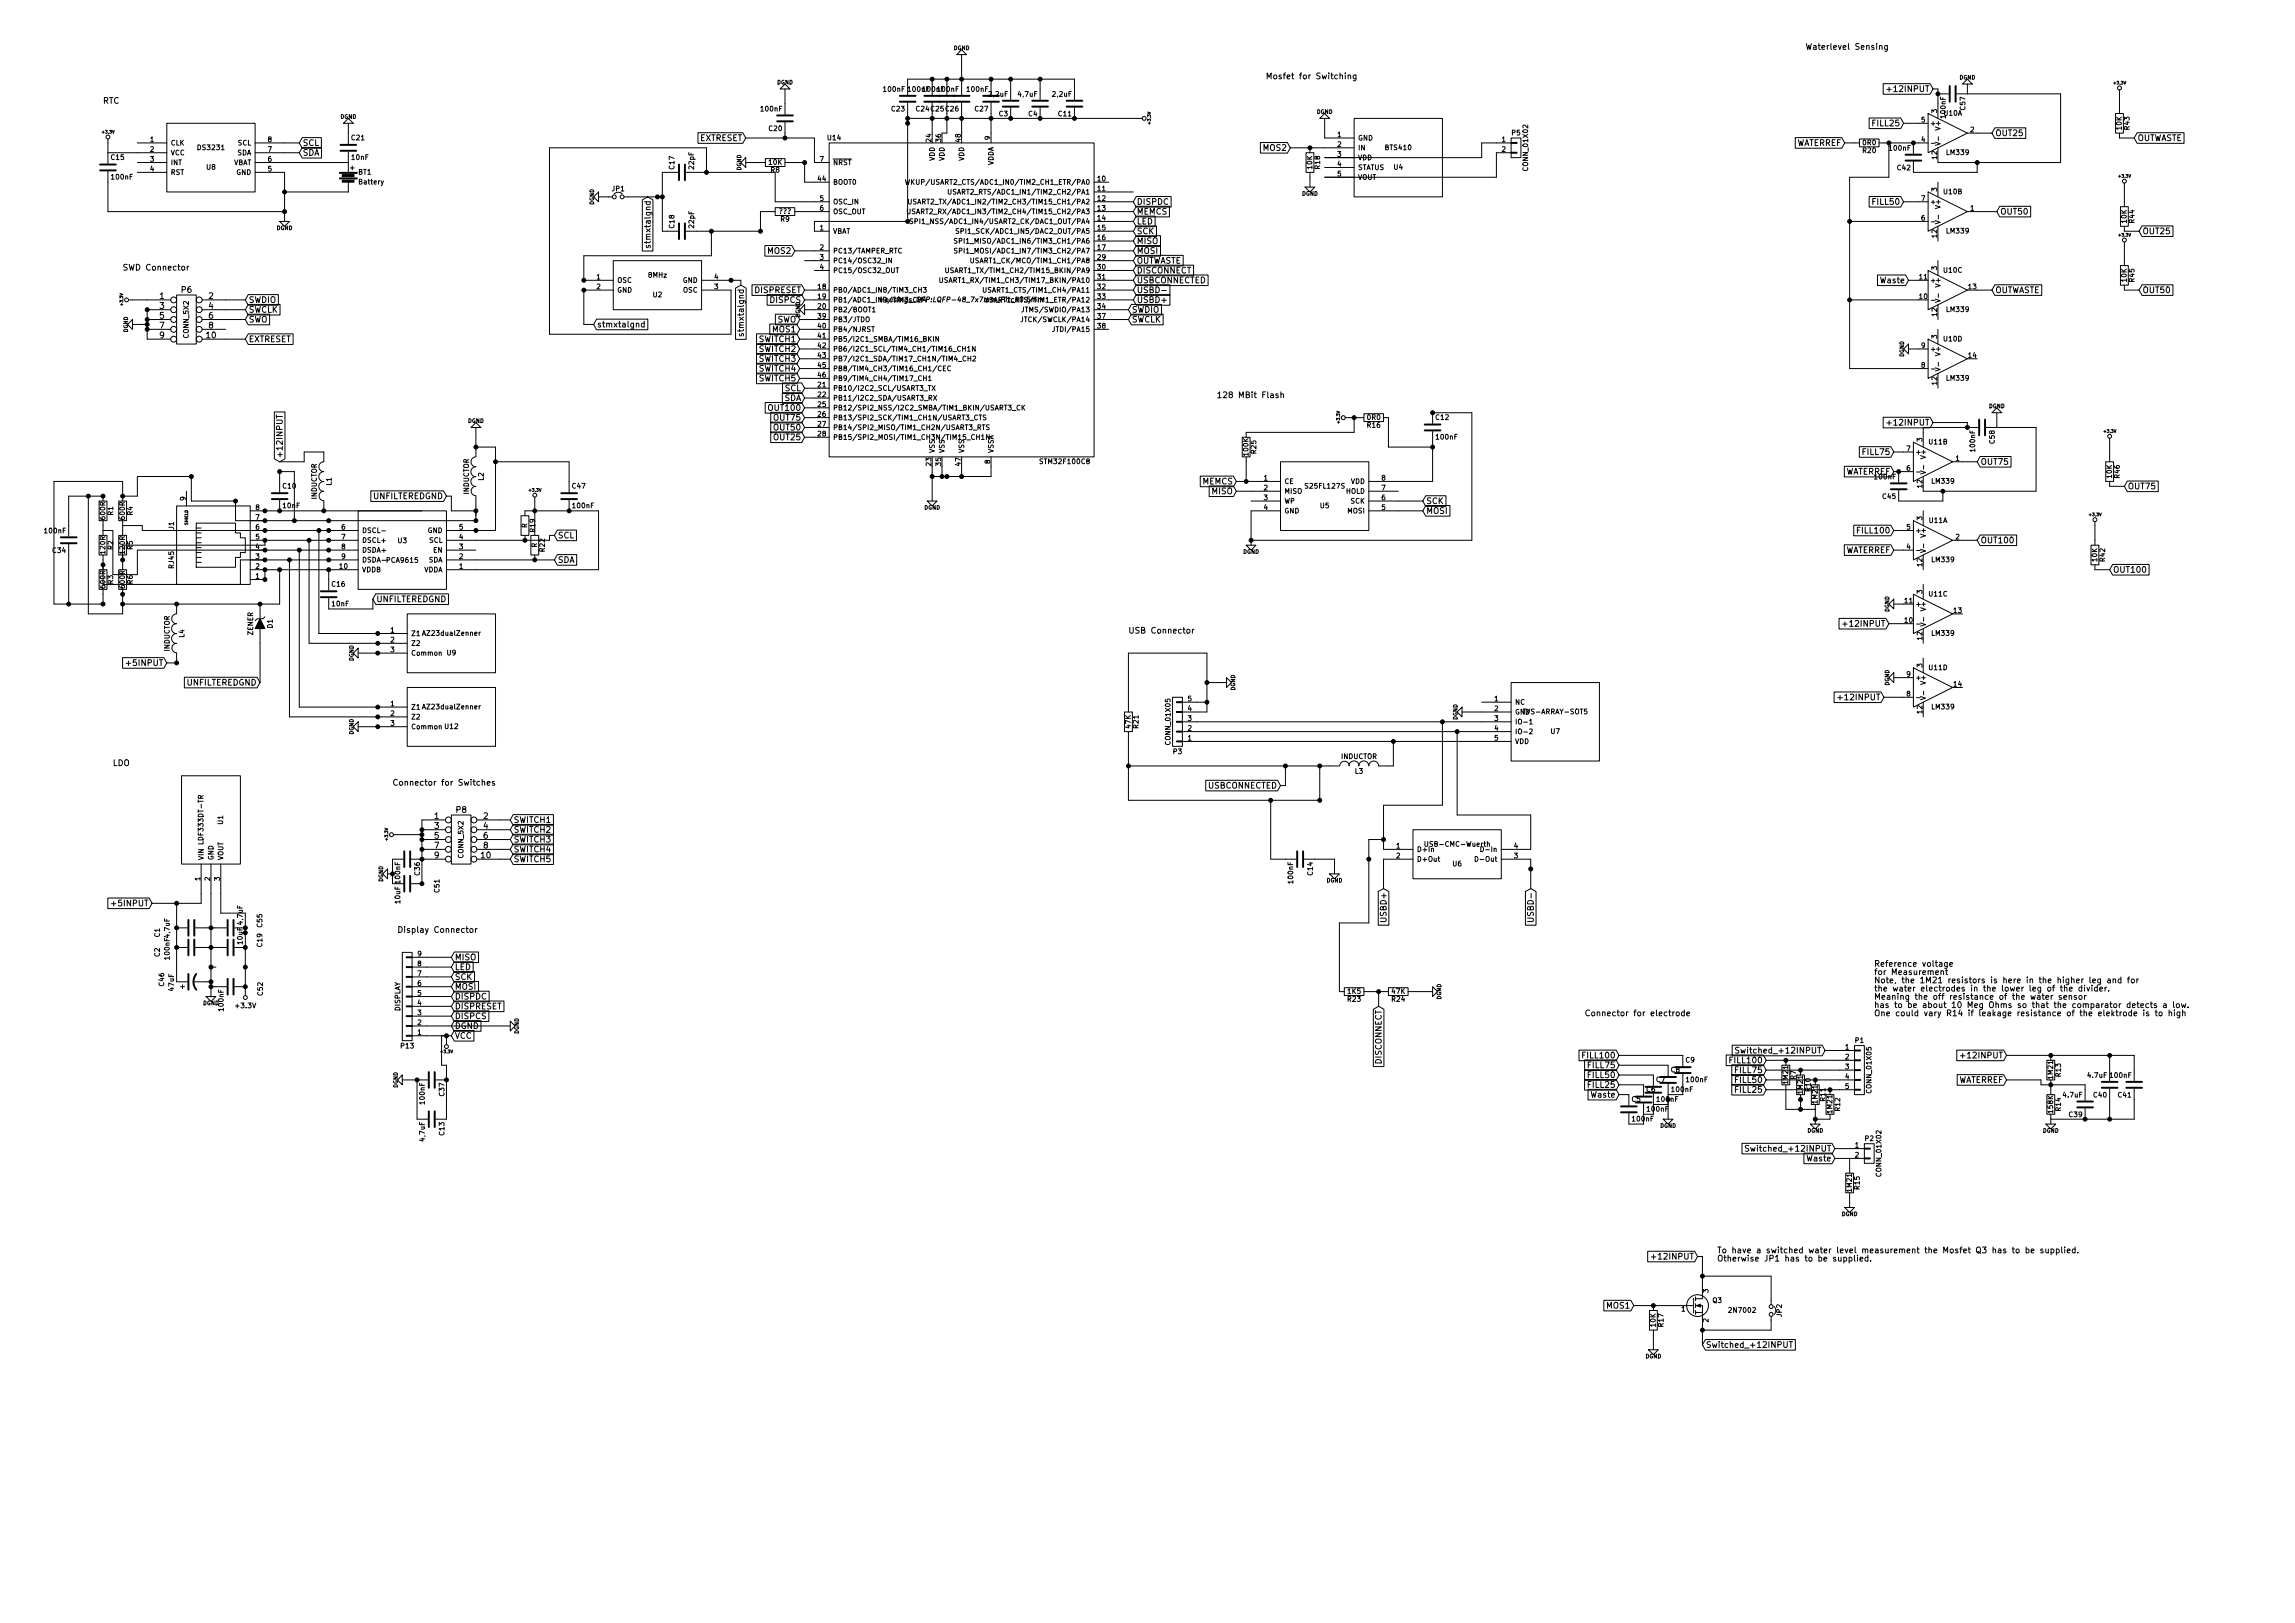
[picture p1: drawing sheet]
<svg xmlns="http://www.w3.org/2000/svg" width="594mm" height="420mm" viewBox="0 0 594 420" stroke-linecap="round" stroke-linejoin="round" font-family="sans-serif">
<defs><g id="words">
<g font-size="2.1">
<text x="467.4" y="12.9">Waterlevel Sensing</text>
<text x="327.7" y="20.5">Mosfet for Switching</text>
<text x="489.5" y="23.8">+12INPUT</text>
<text x="26.7" y="26.8">RTC</text>
<text x="485" y="32.7">FILL25</text>
<text x="516.5" y="35.2">OUT25</text>
<text x="78.4" y="37.8">SCL</text>
<text x="78.4" y="40.3">SDA</text>
<text x="180.9" y="36.5">EXTRESET</text>
<text x="327.1" y="39">MOS2</text>
<text x="464.6" y="37.8">WATERREF</text>
<text x="553.4" y="36.5">OUTWASTE</text>
<text x="294.3" y="53">DISPDC</text>
<text x="485" y="53">FILL50</text>
<text x="294.3" y="58.1">LED</text>
<text x="294.3" y="55.5">MEMCS</text>
<text x="517.8" y="55.5">OUT50</text>
<text x="168.4" y="63.2" transform="rotate(-90 168.4 63.2)">stmxtalgnd</text>
<text x="198.8" y="65.7">MOS2</text>
<text x="294.3" y="63.2">MISO</text>
<text x="294.3" y="65.7">MOSI</text>
<text x="294.3" y="60.6">SCK</text>
<text x="554.6" y="60.6">OUT25</text>
<text x="31.7" y="70">SWD Connector</text>
<text x="294.3" y="68.2">OUTWASTE</text>
<text x="294.3" y="70.8">DISCONNECT</text>
<text x="41.3" y="77.4">1</text>
<text x="47" y="75.8">P6</text>
<text x="54" y="77.4">2</text>
<text x="195.3" y="75.9">DISPRESET</text>
<text x="294.3" y="75.9">USBD-</text>
<text x="294.3" y="73.3">USBCONNECTED</text>
<text x="486.9" y="73.3">Waste</text>
<text x="516.5" y="75.9">OUTWASTE</text>
<text x="554.6" y="75.9">OUT50</text>
<text x="41.3" y="79.9">3</text>
<text x="41.3" y="82.5">5</text>
<text x="54" y="79.9">4</text>
<text x="54" y="82.5">6</text>
<text x="64.4" y="78.4">SWDIO</text>
<text x="64.4" y="80.9">SWCLK</text>
<text x="64.4" y="83.5">SWO</text>
<text x="199.5" y="78.4">DISPCS</text>
<text x="201" y="83.5">SWO</text>
<text x="293" y="80.9">SWDIO</text>
<text x="293" y="83.5">SWCLK</text>
<text x="294.3" y="78.4">USBD+</text>
<text x="41.3" y="85">7</text>
<text x="41.3" y="87.5">9</text>
<text x="53.4" y="87.5">10</text>
<text x="54" y="85">8</text>
<text x="64.4" y="88.6">EXTRESET</text>
<text x="154.6" y="84.8">stmxtalgnd</text>
<text x="192.5" y="86.1" transform="rotate(-90 192.5 86.1)">stmxtalgnd</text>
<text x="196.5" y="88.6">SWITCH1</text>
<text x="200.1" y="86">MOS1</text>
<text x="196.5" y="93.6">SWITCH3</text>
<text x="196.5" y="91.1">SWITCH2</text>
<text x="196.5" y="98.7">SWITCH5</text>
<text x="196.5" y="96.2">SWITCH4</text>
<text x="203.1" y="101.3">SCL</text>
<text x="199.3" y="106.3">OUT100</text>
<text x="202.9" y="103.8">SDA</text>
<text x="315" y="103">128 MBit Flash</text>
<text x="200.5" y="114">OUT25</text>
<text x="200.5" y="111.4">OUT50</text>
<text x="200.5" y="108.9">OUT75</text>
<text x="489.5" y="110.2">+12INPUT</text>
<text x="73.2" y="118.6" transform="rotate(-90 73.2 118.6)">+12INPUT</text>
<text x="482.5" y="117.8">FILL75</text>
<text x="311.2" y="125.4">MEMCS</text>
<text x="477.3" y="122.9">WATERREF</text>
<text x="512.7" y="120.3">OUT75</text>
<text x="96.5" y="129.2">UNFILTEREDGND</text>
<text x="313.7" y="127.9">MISO</text>
<text x="369.2" y="130.5">SCK</text>
<text x="550.8" y="126.7">OUT75</text>
<text x="369.2" y="133">MOSI</text>
<text x="144.4" y="139.4">SCL</text>
<text x="477.3" y="143.2">WATERREF</text>
<text x="481.3" y="138.1">FILL100</text>
<text x="512.7" y="140.6">OUT100</text>
<text x="144.4" y="145.7">SDA</text>
<text x="547" y="148.3">OUT100</text>
<text x="97.4" y="155.9">UNFILTEREDGND</text>
<text x="292.1" y="164">USB Connector</text>
<text x="478.1" y="162.2">+12INPUT</text>
<text x="33.5" y="172.4">+5INPUT</text>
<text x="48.2" y="177.5">UNFILTEREDGND</text>
<text x="476.8" y="181.3">+12INPUT</text>
<text x="29.2" y="198.3">LDO</text>
<text x="101.6" y="203.4">Connector for Switches</text>
<text x="312.6" y="204.1">USBCONNECTED</text>
<text x="112.4" y="212">1</text>
<text x="112.4" y="214.5">3</text>
<text x="118.1" y="210.4">P8</text>
<text x="125.1" y="212">2</text>
<text x="125.1" y="214.5">4</text>
<text x="133" y="213">SWITCH1</text>
<text x="133" y="215.6">SWITCH2</text>
<text x="112.4" y="217.1">5</text>
<text x="112.4" y="219.6">7</text>
<text x="125.1" y="217.1">6</text>
<text x="125.1" y="219.6">8</text>
<text x="133" y="218.1">SWITCH3</text>
<text x="133" y="220.6">SWITCH4</text>
<text x="112.4" y="222.2">9</text>
<text x="124.6" y="222.2">10</text>
<text x="133" y="223.2">SWITCH5</text>
<text x="29.7" y="234.6">+5INPUT</text>
<text x="358.9" y="238.2" transform="rotate(-90 358.9 238.2)">USBD+</text>
<text x="397" y="237.7" transform="rotate(-90 397 237.7)">USBD-</text>
<text x="102.9" y="241.5">Display Connector</text>
<text x="117.8" y="248.6">MISO</text>
<text x="117.8" y="251.1">LED</text>
<text x="485.1" y="250.3">Reference voltage</text>
<text x="117.8" y="256.2">MOSI</text>
<text x="117.8" y="253.7">SCK</text>
<text x="485.1" y="252.4">for Measurement</text>
<text x="485.1" y="254.5">Note, the 1M21 resistors is here in the higher leg and for</text>
<text x="485.1" y="256.7">the water electrodes in the lower leg of the divider.</text>
<text x="117.8" y="263.8">DISPCS</text>
<text x="117.8" y="261.3">DISPRESET</text>
<text x="117.8" y="258.7">DISPDC</text>
<text x="410.2" y="263.1">Connector for electrode</text>
<text x="485.1" y="258.8">Meaning the off resistance of the water sensor</text>
<text x="485.1" y="260.9">has to be about 10 Meg Ohms so that the comparator detects a low.</text>
<text x="485.1" y="263.1">One could vary R14 if leakage resistance of the elektrode is to high</text>
<text x="117.8" y="268.9">VCC</text>
<text x="117.8" y="266.4">DGND</text>
<text x="357.6" y="275.5" transform="rotate(-90 357.6 275.5)">DISCONNECT</text>
<text x="410.2" y="274">FILL100</text>
<text x="448.3" y="275.3">FILL100</text>
<text x="451.1" y="272.7">Switched_+12INPUT</text>
<text x="508.6" y="274">+12INPUT</text>
<text x="411.4" y="276.5">FILL75</text>
<text x="411.4" y="279.1">FILL50</text>
<text x="411.4" y="281.6">FILL25</text>
<text x="449.5" y="277.8">FILL75</text>
<text x="449.5" y="280.3">FILL50</text>
<text x="506.5" y="280.3">WATERREF</text>
<text x="411.9" y="284.1">Waste</text>
<text x="449.5" y="282.9">FILL25</text>
<text x="453.6" y="298.1">Switched_+12INPUT</text>
<text x="467.8" y="300.7">Waste</text>
<text x="428.5" y="326.1">+12INPUT</text>
<text x="444.5" y="324.4">To have a switched water level measurement the Mosfet Q3 has to be supplied.</text>
<text x="444.5" y="326.6">Otherwise JP1 has to be supplied.</text>
<text x="416" y="338.8">MOS1</text>
<text x="441.6" y="348.9">Switched_+12INPUT</text>
</g>
<g font-size="1.8">
<text x="228.8" y="23.7">100nF</text>
<text x="235.2" y="23.7">100nF</text>
<text x="239" y="23.7">100nF</text>
<text x="242.8" y="23.7">100nF</text>
<text x="250.4" y="23.7">100nF</text>
<text x="197.1" y="28.8">100nF</text>
<text x="230.8" y="28.8">C23</text>
<text x="237.2" y="28.8">C24 C25 C26</text>
<text x="252.4" y="28.8">C27</text>
<text x="256" y="25">2,2uF</text>
<text x="263.7" y="25">4,7uF</text>
<text x="272.5" y="25">2,2uF</text>
<text x="501.4" y="29.2" transform="rotate(-90 501.4 29.2)">3</text>
<text x="503.2" y="29.9">U10A</text>
<text x="508.7" y="28.4" transform="rotate(-90 508.7 28.4)">C57</text>
<text x="199.1" y="33.9">C20</text>
<text x="258.6" y="30.1">C3</text>
<text x="266.2" y="30.1">C4</text>
<text x="274" y="30.1">C11</text>
<text x="346.2" y="35.5">1</text>
<text x="391.4" y="35">P5</text>
<text x="497.4" y="31.7">5</text>
<text x="499.6" y="32.6">+</text>
<text x="502.3" y="33.4" transform="rotate(-90 502.3 33.4)">V+</text>
<text x="503.6" y="30.4" transform="rotate(-90 503.6 30.4)">100nF</text>
<text x="510.1" y="34.2">2</text>
<text x="549.2" y="33.5" transform="rotate(-90 549.2 33.5)">10K</text>
<text x="551.2" y="33.5" transform="rotate(-90 551.2 33.5)">R43</text>
<text x="28.8" y="41.4">C15</text>
<text x="38.9" y="36.7">1</text>
<text x="38.9" y="39.3">2</text>
<text x="38.9" y="41.8">3</text>
<text x="44.2" y="37.6">CLK</text>
<text x="44.2" y="40.2">VCC</text>
<text x="51.4" y="38.8">DS3231</text>
<text x="61.3" y="40.2">SDA</text>
<text x="61.5" y="37.6">SCL</text>
<text x="69.4" y="41.8">6</text>
<text x="69.4" y="39.3">7</text>
<text x="69.4" y="36.7">8</text>
<text x="91" y="36.3">C21</text>
<text x="91.1" y="41.4">10nF</text>
<text x="212.2" y="41.8">7</text>
<text x="214.3" y="36.3">U14</text>
<text x="241" y="36.7" transform="rotate(-90 241 36.7)">24</text>
<text x="241.9" y="41.7" transform="rotate(-90 241.9 41.7)">VDD</text>
<text x="243.6" y="36.7" transform="rotate(-90 243.6 36.7)">36</text>
<text x="244.5" y="41.7" transform="rotate(-90 244.5 41.7)">VDD</text>
<text x="248.7" y="36.7" transform="rotate(-90 248.7 36.7)">48</text>
<text x="249.6" y="41.7" transform="rotate(-90 249.6 41.7)">VDD</text>
<text x="256.3" y="36.2" transform="rotate(-90 256.3 36.2)">9</text>
<text x="346.2" y="38">2</text>
<text x="346.2" y="40.6">3</text>
<text x="351.5" y="36.4">GND</text>
<text x="351.5" y="38.9">IN</text>
<text x="351.5" y="41.4">VDD</text>
<text x="358.7" y="38.8">BTS410</text>
<text x="388.8" y="36.7">1</text>
<text x="388.8" y="39.3">2</text>
<text x="482.2" y="39.6">R20</text>
<text x="482.2" y="37.6">0R0</text>
<text x="489.2" y="39">100nF</text>
<text x="497.4" y="36.7">4</text>
<text x="501.4" y="41.1" transform="rotate(-90 501.4 41.1)">12</text>
<text x="504" y="40.1">LM339</text>
<text x="29" y="46.4">100nF</text>
<text x="38.9" y="44.4">4</text>
<text x="44.2" y="42.7">INT</text>
<text x="44.2" y="45.3">RST</text>
<text x="53.5" y="43.9">U8</text>
<text x="60.2" y="42.7">VBAT</text>
<text x="61.1" y="45.3">GND</text>
<text x="69.4" y="44.4">5</text>
<text x="92.8" y="45.2">BT1</text>
<text x="93" y="47.7">Battery</text>
<text x="174.5" y="43.8" transform="rotate(-90 174.5 43.8)">C17</text>
<text x="179.6" y="43.7" transform="rotate(-90 179.6 43.7)">22pF</text>
<text x="199" y="42.6">10K</text>
<text x="199.5" y="44.7">R8</text>
<text x="211.8" y="46.9">44</text>
<text x="215.6" y="42.7">NRST</text>
<text x="215.6" y="47.8">BOOT0</text>
<text x="238.2" y="47.8">WKUP/USART2_CTS/ADC1_IN0/TIM2_CH1_ETR/PA0</text>
<text x="257.2" y="43" transform="rotate(-90 257.2 43)">VDDA</text>
<text x="284.1" y="46.9">10</text>
<text x="339.6" y="43.7" transform="rotate(-90 339.6 43.7)">10K</text>
<text x="341.7" y="43.7" transform="rotate(-90 341.7 43.7)">R18</text>
<text x="346.2" y="43.1">4</text>
<text x="346.2" y="45.6">5</text>
<text x="351.5" y="44">STATUS</text>
<text x="351.5" y="46.5">VOUT</text>
<text x="360.8" y="43.9">U4</text>
<text x="395.5" y="43.9" transform="rotate(-90 395.5 43.9)">CONN_01X02</text>
<text x="491.2" y="44.1">C42</text>
<text x="158.4" y="49.5">JP1</text>
<text x="212.2" y="52">5</text>
<text x="215.6" y="52.9">OSC_IN</text>
<text x="239.8" y="52.9">USART2_TX/ADC1_IN2/TIM2_CH3/TIM15_CH1/PA2</text>
<text x="248.6" y="50.3">USART2_RTS/ADC1_IN1/TIM2_CH2/PA1</text>
<text x="284.1" y="49.4">11</text>
<text x="284.1" y="52">12</text>
<text x="497.4" y="52">7</text>
<text x="499.6" y="52.9">+</text>
<text x="501.4" y="49.5" transform="rotate(-90 501.4 49.5)">3</text>
<text x="502.3" y="53.7" transform="rotate(-90 502.3 53.7)">V+</text>
<text x="503.2" y="50.3">U10B</text>
<text x="174.5" y="59" transform="rotate(-90 174.5 59)">C18</text>
<text x="179.6" y="58.9" transform="rotate(-90 179.6 58.9)">22pF</text>
<text x="201.6" y="55.3">???</text>
<text x="202.1" y="57.4">R9</text>
<text x="212.2" y="59.6">1</text>
<text x="212.2" y="54.5">6</text>
<text x="215.6" y="55.4">OSC_OUT</text>
<text x="239.6" y="55.4">USART2_RX/ADC1_IN3/TIM2_CH4/TIM15_CH2/PA3</text>
<text x="239.6" y="58">SPI1_NSS/ADC1_IN4/USART2_CK/DAC1_OUT/PA4</text>
<text x="284.1" y="54.5">13</text>
<text x="284.1" y="57.1">14</text>
<text x="284.1" y="59.6">15</text>
<text x="497.4" y="57.1">6</text>
<text x="510.1" y="54.5">1</text>
<text x="550.5" y="57.7" transform="rotate(-90 550.5 57.7)">10K</text>
<text x="552.5" y="57.7" transform="rotate(-90 552.5 57.7)">R44</text>
<text x="212.2" y="64.7">2</text>
<text x="215.6" y="60.5">VBAT</text>
<text x="215.6" y="65.6">PC13/TAMPER_RTC</text>
<text x="250.6" y="60.5">SPI1_SCK/ADC1_IN5/DAC2_OUT/PA5</text>
<text x="250.9" y="63">SPI1_MISO/ADC1_IN6/TIM3_CH1/PA6</text>
<text x="250.9" y="65.6">SPI1_MOSI/ADC1_IN7/TIM3_CH2/PA7</text>
<text x="284.1" y="62.1">16</text>
<text x="284.1" y="64.7">17</text>
<text x="501.4" y="61.5" transform="rotate(-90 501.4 61.5)">12</text>
<text x="504" y="60.4">LM339</text>
<text x="167.9" y="71.8">8MHz</text>
<text x="212.2" y="67.2">3</text>
<text x="212.2" y="69.8">4</text>
<text x="215.6" y="68.1">PC14/OSC32_IN</text>
<text x="215.6" y="70.7">PC15/OSC32_OUT</text>
<text x="248.1" y="70.7">USART1_TX/TIM1_CH2/TIM15_BKIN/PA9</text>
<text x="254" y="68.1">USART1_CK/MCO/TIM1_CH1/PA8</text>
<text x="284.1" y="69.8">30</text>
<text x="284.1" y="67.2">29</text>
<text x="501.4" y="69.9" transform="rotate(-90 501.4 69.9)">3</text>
<text x="503.2" y="70.6">U10C</text>
<text x="154.5" y="72.3">1</text>
<text x="154.5" y="74.8">2</text>
<text x="159.8" y="73.2">OSC</text>
<text x="159.8" y="75.7">GND</text>
<text x="169.1" y="76.9">U2</text>
<text x="176.7" y="73.2">GND</text>
<text x="176.8" y="75.7">OSC</text>
<text x="184.9" y="74.8">3</text>
<text x="184.9" y="72.3">4</text>
<text x="211.8" y="74.8">18</text>
<text x="211.8" y="77.4">19</text>
<text x="215.6" y="75.7">PB0/ADC1_IN8/TIM3_CH3</text>
<text x="246.9" y="73.2">USART1_RX/TIM1_CH3/TIM17_BKIN/PA10</text>
<text x="256.6" y="75.7">USART1_CTS/TIM1_CH4/PA11</text>
<text x="284.1" y="72.3">31</text>
<text x="284.1" y="74.8">32</text>
<text x="284.1" y="77.4">33</text>
<text x="496.9" y="77.4">10</text>
<text x="496.9" y="72.3">11</text>
<text x="499.6" y="73.2">+</text>
<text x="502.3" y="74" transform="rotate(-90 502.3 74)">V+</text>
<text x="509.6" y="74.8">13</text>
<text x="550.5" y="72.9" transform="rotate(-90 550.5 72.9)">10K</text>
<text x="552.5" y="72.9" transform="rotate(-90 552.5 72.9)">R45</text>
<text x="211.8" y="79.9">20</text>
<text x="211.8" y="82.5">39</text>
<text x="215.6" y="80.8">PB2/BOOT1</text>
<text x="215.6" y="78.3">PB1/ADC1_IN9/TIM3_CH4</text>
<text x="215.6" y="83.4">PB3/JTDO</text>
<text x="229.7" y="78.2">Housings_QFP:LQFP-48_7x7mm_Pitch0.5mm</text>
<text x="256.6" y="78.3">USART1_RTS/TIM1_ETR/PA12</text>
<text x="265.7" y="83.4">JTCK/SWCLK/PA14</text>
<text x="266.1" y="80.8">JTMS/SWDIO/PA13</text>
<text x="284.1" y="79.9">34</text>
<text x="284.1" y="82.5">37</text>
<text x="501.4" y="81.8" transform="rotate(-90 501.4 81.8)">12</text>
<text x="504" y="80.7">LM339</text>
<text x="48.8" y="87.4" transform="rotate(-90 48.8 87.4)">CONN_5X2</text>
<text x="211.8" y="85">40</text>
<text x="211.8" y="87.5">41</text>
<text x="215.6" y="85.9">PB4/NJRST</text>
<text x="215.6" y="88.4">PB5/I2C1_SMBA/TIM16_BKIN</text>
<text x="273.5" y="85.9">JTDI/PA15</text>
<text x="284.1" y="85">38</text>
<text x="501.4" y="87.6" transform="rotate(-90 501.4 87.6)">3</text>
<text x="503.2" y="88.4">U10D</text>
<text x="211.8" y="90.1">42</text>
<text x="211.8" y="92.6">43</text>
<text x="211.8" y="95.2">45</text>
<text x="215.6" y="91">PB6/I2C1_SCL/TIM4_CH1/TIM16_CH1N</text>
<text x="215.6" y="93.5">PB7/I2C1_SDA/TIM17_CH1N/TIM4_CH2</text>
<text x="497.4" y="95.2">8</text>
<text x="497.4" y="90.1">9</text>
<text x="499.6" y="91">+</text>
<text x="502.3" y="91.8" transform="rotate(-90 502.3 91.8)">V+</text>
<text x="509.6" y="92.6">14</text>
<text x="211.8" y="100.2">21</text>
<text x="211.8" y="97.7">46</text>
<text x="215.6" y="101.1">PB10/I2C2_SCL/USART3_TX</text>
<text x="215.6" y="96.1">PB8/TIM4_CH3/TIM16_CH1/CEC</text>
<text x="215.6" y="98.6">PB9/TIM4_CH4/TIM17_CH1</text>
<text x="501.4" y="99.6" transform="rotate(-90 501.4 99.6)">12</text>
<text x="504" y="98.5">LM339</text>
<text x="211.8" y="102.8">22</text>
<text x="211.8" y="105.3">25</text>
<text x="211.8" y="107.9">26</text>
<text x="215.6" y="103.7">PB11/I2C2_SDA/USART3_RX</text>
<text x="215.6" y="106.2">PB12/SPI2_NSS/I2C2_SMBA/TIM1_BKIN/USART3_CK</text>
<text x="211.8" y="110.4">27</text>
<text x="211.8" y="112.9">28</text>
<text x="215.6" y="108.8">PB13/SPI2_SCK/TIM1_CH1N/USART3_CTS</text>
<text x="215.6" y="111.3">PB14/SPI2_MISO/TIM1_CH2N/USART3_RTS</text>
<text x="215.6" y="113.8">PB15/SPI2_MOSI/TIM1_CH3N/TIM15_CH1N</text>
<text x="354" y="110.7">R16</text>
<text x="354" y="108.7">0R0</text>
<text x="371.7" y="108.7">C12</text>
<text x="371.9" y="113.8">100nF</text>
<text x="241.9" y="117.3" transform="rotate(-90 241.9 117.3)">VSS</text>
<text x="244.5" y="117.3" transform="rotate(-90 244.5 117.3)">VSS</text>
<text x="249.6" y="117.3" transform="rotate(-90 249.6 117.3)">VSS</text>
<text x="257.2" y="117.3" transform="rotate(-90 257.2 117.3)">VSSA</text>
<text x="323.1" y="117.8" transform="rotate(-90 323.1 117.8)">100K</text>
<text x="325.2" y="117.4" transform="rotate(-90 325.2 117.4)">R25</text>
<text x="493.5" y="116.8">7</text>
<text x="495.8" y="117.6">+</text>
<text x="497.6" y="114.3" transform="rotate(-90 497.6 114.3)">3</text>
<text x="498.5" y="118.5" transform="rotate(-90 498.5 118.5)">V+</text>
<text x="499.4" y="115">U11B</text>
<text x="506.2" y="119.3">1</text>
<text x="511.3" y="116.8" transform="rotate(-90 511.3 116.8)">100nF</text>
<text x="516.3" y="114.8" transform="rotate(-90 516.3 114.8)">C58</text>
<text x="85.8" y="125.6" transform="rotate(-90 85.8 125.6)">L1</text>
<text x="125.2" y="124.4" transform="rotate(-90 125.2 124.4)">L2</text>
<text x="241" y="120.5" transform="rotate(-90 241 120.5)">23</text>
<text x="243.6" y="120.5" transform="rotate(-90 243.6 120.5)">35</text>
<text x="248.7" y="120.5" transform="rotate(-90 248.7 120.5)">47</text>
<text x="256.3" y="120" transform="rotate(-90 256.3 120)">8</text>
<text x="269.6" y="120.1">STM32F100C8</text>
<text x="327.2" y="124.4">1</text>
<text x="332.5" y="125.3">CE</text>
<text x="349.6" y="125.3">VDD</text>
<text x="357.7" y="124.4">8</text>
<text x="485.4" y="124.1">100nF</text>
<text x="493.5" y="121.8">6</text>
<text x="500.2" y="125.2">LM339</text>
<text x="546.7" y="123.7" transform="rotate(-90 546.7 123.7)">10K</text>
<text x="548.7" y="123.7" transform="rotate(-90 548.7 123.7)">R46</text>
<text x="48" y="129.6" transform="rotate(-90 48 129.6)">9</text>
<text x="66.2" y="132">8</text>
<text x="73.3" y="126.5">C10</text>
<text x="73.3" y="131.5">10nF</text>
<text x="82" y="129.3" transform="rotate(-90 82 129.3)">INDUCTOR</text>
<text x="121.4" y="128" transform="rotate(-90 121.4 128)">INDUCTOR</text>
<text x="148.2" y="126.5">C47</text>
<text x="148.4" y="131.5">100nF</text>
<text x="327.2" y="126.9">2</text>
<text x="327.2" y="129.5">3</text>
<text x="327.2" y="132">4</text>
<text x="332.5" y="127.8">MISO</text>
<text x="332.5" y="130.3">WP</text>
<text x="338.2" y="126.5">S25FL127S</text>
<text x="341.8" y="131.5">U5</text>
<text x="348.3" y="127.8">HOLD</text>
<text x="349.6" y="130.3">SCK</text>
<text x="357.7" y="132">5</text>
<text x="357.7" y="129.5">6</text>
<text x="357.7" y="126.9">7</text>
<text x="487.4" y="129.2">C45</text>
<text x="497.6" y="126.2" transform="rotate(-90 497.6 126.2)">12</text>
<text x="27.2" y="134.4" transform="rotate(-90 27.2 134.4)">600R</text>
<text x="29.3" y="133.4" transform="rotate(-90 29.3 133.4)">R1</text>
<text x="32.3" y="134.4" transform="rotate(-90 32.3 134.4)">600R</text>
<text x="34.3" y="133.4" transform="rotate(-90 34.3 133.4)">R4</text>
<text x="45" y="137" transform="rotate(-90 45 137)">J1</text>
<text x="66.2" y="137.1">6</text>
<text x="66.2" y="134.5">7</text>
<text x="88.4" y="137.1">6</text>
<text x="93.7" y="138">DSCL-</text>
<text x="110.6" y="138">GND</text>
<text x="118.9" y="137.1">5</text>
<text x="136.4" y="136.7" transform="rotate(-90 136.4 136.7)">R</text>
<text x="138.5" y="137.7" transform="rotate(-90 138.5 137.7)">R19</text>
<text x="332.5" y="132.9">GND</text>
<text x="348.8" y="132.9">MOSI</text>
<text x="493.5" y="137.1">5</text>
<text x="495.8" y="138">+</text>
<text x="497.6" y="134.6" transform="rotate(-90 497.6 134.6)">3</text>
<text x="499.4" y="135.3">U11A</text>
<text x="11.7" y="138">100nF</text>
<text x="13.7" y="143.1">C34</text>
<text x="27.2" y="143.2" transform="rotate(-90 27.2 143.2)">120R</text>
<text x="29.3" y="142.3" transform="rotate(-90 29.3 142.3)">R2</text>
<text x="32.3" y="143.2" transform="rotate(-90 32.3 143.2)">120R</text>
<text x="34.3" y="142.3" transform="rotate(-90 34.3 142.3)">R5</text>
<text x="66.2" y="142.2">4</text>
<text x="66.2" y="139.6">5</text>
<text x="88.4" y="139.6">7</text>
<text x="88.4" y="142.2">8</text>
<text x="93.7" y="140.5">DSCL+</text>
<text x="93.7" y="143">DSDA+</text>
<text x="103" y="140.6">U3</text>
<text x="111" y="140.5">SCL</text>
<text x="112.1" y="143">EN</text>
<text x="118.9" y="142.2">3</text>
<text x="118.9" y="139.6">4</text>
<text x="139" y="141.8" transform="rotate(-90 139 141.8)">R</text>
<text x="141" y="142.8" transform="rotate(-90 141 142.8)">R22</text>
<text x="493.5" y="142.2">4</text>
<text x="498.5" y="138.8" transform="rotate(-90 498.5 138.8)">V+</text>
<text x="506.2" y="139.6">2</text>
<text x="45" y="147.1" transform="rotate(-90 45 147.1)">RJ45</text>
<text x="66.2" y="149.8">1</text>
<text x="66.2" y="147.2">2</text>
<text x="66.2" y="144.7">3</text>
<text x="87.9" y="147.2">10</text>
<text x="88.4" y="144.7">9</text>
<text x="93.7" y="145.6">DSDA- PCA9615</text>
<text x="93.7" y="148.1">VDDB</text>
<text x="109.6" y="148.1">VDDA</text>
<text x="110.8" y="145.6">SDA</text>
<text x="118.9" y="147.2">1</text>
<text x="118.9" y="144.7">2</text>
<text x="497.6" y="146.5" transform="rotate(-90 497.6 146.5)">12</text>
<text x="500.2" y="145.5">LM339</text>
<text x="542.8" y="145.3" transform="rotate(-90 542.8 145.3)">10K</text>
<text x="544.9" y="145.3" transform="rotate(-90 544.9 145.3)">R42</text>
<text x="27.2" y="152.1" transform="rotate(-90 27.2 152.1)">600R</text>
<text x="29.3" y="151.1" transform="rotate(-90 29.3 151.1)">R3</text>
<text x="32.3" y="152.1" transform="rotate(-90 32.3 152.1)">600R</text>
<text x="34.3" y="151.1" transform="rotate(-90 34.3 151.1)">R6</text>
<text x="86" y="151.9">C16</text>
<text x="497.6" y="153.7" transform="rotate(-90 497.6 153.7)">3</text>
<text x="499.4" y="154.4">U11C</text>
<text x="86" y="156.9">10nF</text>
<text x="493.1" y="161.2">10</text>
<text x="493.1" y="156.1">11</text>
<text x="495.8" y="157">+</text>
<text x="498.5" y="157.8" transform="rotate(-90 498.5 157.8)">V+</text>
<text x="505.8" y="158.7">13</text>
<text x="47.7" y="165" transform="rotate(-90 47.7 165)">L4</text>
<text x="65.5" y="164.5" transform="rotate(-90 65.5 164.5)">ZENER</text>
<text x="70.6" y="162.6" transform="rotate(-90 70.6 162.6)">D1</text>
<text x="101.1" y="163.7">1</text>
<text x="101.1" y="166.3">2</text>
<text x="106.4" y="164.6">Z1</text>
<text x="106.4" y="167.2">Z2</text>
<text x="109.9" y="164.6">AZ23dualZenner</text>
<text x="497.6" y="165.6" transform="rotate(-90 497.6 165.6)">12</text>
<text x="500.2" y="164.6">LM339</text>
<text x="43.9" y="168.6" transform="rotate(-90 43.9 168.6)">INDUCTOR</text>
<text x="101.1" y="168.8">3</text>
<text x="106.4" y="169.7">Common</text>
<text x="115.7" y="169.6">U9</text>
<text x="497.6" y="172.7" transform="rotate(-90 497.6 172.7)">3</text>
<text x="499.4" y="173.4">U11D</text>
<text x="493.5" y="175.2">9</text>
<text x="495.8" y="176.1">+</text>
<text x="498.5" y="176.9" transform="rotate(-90 498.5 176.9)">V+</text>
<text x="505.8" y="177.7">14</text>
<text x="101.1" y="182.8">1</text>
<text x="101.1" y="185.3">2</text>
<text x="106.4" y="183.7">Z1</text>
<text x="109.9" y="183.6">AZ23dualZenner</text>
<text x="307.5" y="184.1">4</text>
<text x="307.5" y="181.5">5</text>
<text x="386.9" y="181.5">1</text>
<text x="386.9" y="184.1">2</text>
<text x="392.2" y="182.4">NC</text>
<text x="392.2" y="185">GND</text>
<text x="394.8" y="184.9">TVS-ARRAY-SOT5</text>
<text x="493.5" y="180.3">8</text>
<text x="497.6" y="184.6" transform="rotate(-90 497.6 184.6)">12</text>
<text x="500.2" y="183.6">LM339</text>
<text x="101.1" y="187.9">3</text>
<text x="106.4" y="186.2">Z2</text>
<text x="106.4" y="188.8">Common</text>
<text x="115.2" y="188.7">U12</text>
<text x="292.7" y="188.5" transform="rotate(-90 292.7 188.5)">47K</text>
<text x="294.7" y="188.5" transform="rotate(-90 294.7 188.5)">R21</text>
<text x="307.5" y="191.7">1</text>
<text x="307.5" y="189.1">2</text>
<text x="307.5" y="186.6">3</text>
<text x="386.9" y="186.6">3</text>
<text x="386.9" y="189.1">4</text>
<text x="386.9" y="191.7">5</text>
<text x="392.2" y="187.5">IO-1</text>
<text x="392.2" y="190">IO-2</text>
<text x="401.5" y="190">U7</text>
<text x="303" y="192.5" transform="rotate(-90 303 192.5)">CONN_01X05</text>
<text x="303.7" y="195.2">P3</text>
<text x="347.1" y="196.5">INDUCTOR</text>
<text x="392.2" y="192.6">VDD</text>
<text x="350.8" y="200.3">L3</text>
<text x="57.7" y="213.4" transform="rotate(-90 57.7 213.4)">U1</text>
<text x="52.6" y="218.1" transform="rotate(-90 52.6 218.1)">LDF333DT-TR</text>
<text x="361.5" y="219.6">1</text>
<text x="366.8" y="220.5">D+In</text>
<text x="369.7" y="219.2">USB-CMC-Wuerth</text>
<text x="384.2" y="220.5">D-In</text>
<text x="391.9" y="219.6">4</text>
<text x="51.8" y="228" transform="rotate(-90 51.8 228)">1</text>
<text x="52.7" y="222.7" transform="rotate(-90 52.7 222.7)">VIN</text>
<text x="54.4" y="228" transform="rotate(-90 54.4 228)">2</text>
<text x="55.2" y="222.7" transform="rotate(-90 55.2 222.7)">GND</text>
<text x="56.9" y="228" transform="rotate(-90 56.9 228)">3</text>
<text x="57.8" y="222.7" transform="rotate(-90 57.8 222.7)">VOUT</text>
<text x="108.7" y="226.5" transform="rotate(-90 108.7 226.5)">C36</text>
<text x="119.9" y="222" transform="rotate(-90 119.9 222)">CONN_5X2</text>
<text x="339.8" y="226.5" transform="rotate(-90 339.8 226.5)">C14</text>
<text x="361.5" y="222.2">2</text>
<text x="366.8" y="223.1">D+Out</text>
<text x="376.1" y="224.2">U6</text>
<text x="382.7" y="223.1">D-Out</text>
<text x="391.9" y="222.2">3</text>
<text x="103.6" y="233.8" transform="rotate(-90 103.6 233.8)">10uF</text>
<text x="103.6" y="228.5" transform="rotate(-90 103.6 228.5)">100nF</text>
<text x="113.7" y="231" transform="rotate(-90 113.7 231)">C51</text>
<text x="334.7" y="228.5" transform="rotate(-90 334.7 228.5)">100nF</text>
<text x="62.8" y="239.2" transform="rotate(-90 62.8 239.2)">4,7uF</text>
<text x="67.9" y="240" transform="rotate(-90 67.9 240)">C55</text>
<text x="41.4" y="242.6" transform="rotate(-90 41.4 242.6)">C1</text>
<text x="62.8" y="244.4" transform="rotate(-90 62.8 244.4)">10uF</text>
<text x="67.9" y="245.1" transform="rotate(-90 67.9 245.1)">C19</text>
<text x="41.4" y="247.6" transform="rotate(-90 41.4 247.6)">C2</text>
<text x="43.9" y="248.2" transform="rotate(-90 43.9 248.2)">100nF 4,7uF</text>
<text x="108.1" y="250.1">8</text>
<text x="108.1" y="247.6">9</text>
<text x="42.5" y="255.2" transform="rotate(-90 42.5 255.2)">C46</text>
<text x="45" y="256.4" transform="rotate(-90 45 256.4)">47uF</text>
<text x="68" y="257.6" transform="rotate(-90 68 257.6)">C52</text>
<text x="108.1" y="257.7">5</text>
<text x="108.1" y="255.2">6</text>
<text x="108.1" y="252.6">7</text>
<text x="348.9" y="257.3">1K5</text>
<text x="360.3" y="257.3">47K</text>
<text x="57.9" y="261.6" transform="rotate(-90 57.9 261.6)">100nF</text>
<text x="61.1" y="261">+3.3V</text>
<text x="103.6" y="261.8" transform="rotate(-90 103.6 261.8)">DISPLAY</text>
<text x="108.1" y="262.8">3</text>
<text x="108.1" y="260.3">4</text>
<text x="348.9" y="259.3">R23</text>
<text x="360.3" y="259.3">R24</text>
<text x="108.1" y="267.9">1</text>
<text x="108.1" y="265.3">2</text>
<text x="480.3" y="270">P1</text>
<text x="103.8" y="271.4">P13</text>
<text x="436.4" y="275">C9</text>
<text x="477.7" y="271.7">1</text>
<text x="477.7" y="274.2">2</text>
<text x="428.8" y="280.1">C7</text>
<text x="432.6" y="277.6">C8</text>
<text x="436.7" y="280.1">100nF</text>
<text x="462.8" y="280.5" transform="rotate(-90 462.8 280.5)">1M21</text>
<text x="464.9" y="279.4" transform="rotate(-90 464.9 279.4)">R7</text>
<text x="477.7" y="276.8">3</text>
<text x="477.7" y="279.3">4</text>
<text x="477.7" y="281.9">5</text>
<text x="531.4" y="279.2" transform="rotate(-90 531.4 279.2)">1M21</text>
<text x="533.5" y="278.7" transform="rotate(-90 533.5 278.7)">R13</text>
<text x="540.5" y="279">4.7uF</text>
<text x="546.3" y="279">100nF</text>
<text x="109.9" y="285.7" transform="rotate(-90 109.9 285.7)">100nF</text>
<text x="115" y="283.7" transform="rotate(-90 115 283.7)">C37</text>
<text x="422.4" y="285.2">C5</text>
<text x="426.2" y="282.7">C6</text>
<text x="426.5" y="287.7">100nF</text>
<text x="429" y="285.2">100nF</text>
<text x="432.8" y="282.7">100nF</text>
<text x="466.6" y="283" transform="rotate(-90 466.6 283)">1M21</text>
<text x="468.7" y="282.5" transform="rotate(-90 468.7 282.5)">R10</text>
<text x="470.5" y="285.6" transform="rotate(-90 470.5 285.6)">1M21</text>
<text x="472.5" y="285" transform="rotate(-90 472.5 285)">R11</text>
<text x="476.3" y="287.5" transform="rotate(-90 476.3 287.5)">R12</text>
<text x="484.4" y="282.7" transform="rotate(-90 484.4 282.7)">CONN_01X05</text>
<text x="533.5" y="287.5" transform="rotate(-90 533.5 287.5)">R14</text>
<text x="534.2" y="284.1">4.7uF</text>
<text x="542" y="284.1">C40</text>
<text x="548.3" y="284.1">C41</text>
<text x="115" y="293.8" transform="rotate(-90 115 293.8)">C13</text>
<text x="422.7" y="290.3">100nF</text>
<text x="474.3" y="288.1" transform="rotate(-90 474.3 288.1)">1M21</text>
<text x="531.4" y="288" transform="rotate(-90 531.4 288)">158K</text>
<text x="535.6" y="289.2">C39</text>
<text x="109.9" y="295.3" transform="rotate(-90 109.9 295.3)">4,7uF</text>
<text x="480.2" y="297.1">1</text>
<text x="480.2" y="299.6">2</text>
<text x="482.8" y="295.4">P2</text>
<text x="487" y="304.3" transform="rotate(-90 487 304.3)">CONN_01X02</text>
<text x="479.3" y="308.4" transform="rotate(-90 479.3 308.4)">1M21</text>
<text x="481.4" y="307.9" transform="rotate(-90 481.4 307.9)">R15</text>
<text x="442.2" y="334.7" transform="rotate(-90 442.2 334.7)">3</text>
<text x="435.3" y="339.5">1</text>
<text x="443.3" y="337.3">Q3</text>
<text x="447.9" y="339.8">2N7002</text>
<text x="461.2" y="340.8" transform="rotate(-90 461.2 340.8)">JP2</text>
<text x="428.5" y="343.4" transform="rotate(-90 428.5 343.4)">10K</text>
<text x="430.6" y="343.4" transform="rotate(-90 430.6 343.4)">R17</text>
<text x="442.2" y="342.3" transform="rotate(-90 442.2 342.3)">2</text>
</g>
<g font-size="1.4">
<text x="246.8" y="12.9">DGND</text>
<text x="201.1" y="21.8">DGND</text>
<text x="507.2" y="20.6">DGND</text>
<text x="340.8" y="29.5">DGND</text>
<text x="88.1" y="30.7">DGND</text>
<text x="191.8" y="44.2" transform="rotate(-90 191.8 44.2)">DGND</text>
<text x="153.7" y="53.1" transform="rotate(-90 153.7 53.1)">DGND</text>
<text x="337" y="50.6">DGND</text>
<text x="71.6" y="59.5">DGND</text>
<text x="207.1" y="82.3" transform="rotate(-90 207.1 82.3)">DGND</text>
<text x="33.1" y="86.1" transform="rotate(-90 33.1 86.1)">DGND</text>
<text x="492.8" y="92.4" transform="rotate(-90 492.8 92.4)">DGND</text>
<text x="514.8" y="105.7">DGND</text>
<text x="121.1" y="109.5">DGND</text>
<text x="239.2" y="131.9">DGND</text>
<text x="321.8" y="143.3">DGND</text>
<text x="489" y="158.5" transform="rotate(-90 489 158.5)">DGND</text>
<text x="91.5" y="171.2" transform="rotate(-90 91.5 171.2)">DGND</text>
<text x="319.7" y="178.8" transform="rotate(-90 319.7 178.8)">DGND</text>
<text x="489" y="177.5" transform="rotate(-90 489 177.5)">DGND</text>
<text x="91.5" y="190.2" transform="rotate(-90 91.5 190.2)">DGND</text>
<text x="377.3" y="186.4" transform="rotate(-90 377.3 186.4)">DGND</text>
<text x="99.1" y="228.3" transform="rotate(-90 99.1 228.3)">DGND</text>
<text x="343.4" y="228.4">DGND</text>
<text x="52.5" y="260.2">DGND</text>
<text x="373" y="258.8" transform="rotate(-90 373 258.8)">DGND</text>
<text x="134.3" y="267.7" transform="rotate(-90 134.3 267.7)">DGND</text>
<text x="102.9" y="281.7" transform="rotate(-90 102.9 281.7)">DGND</text>
<text x="429.7" y="291.9">DGND</text>
<text x="467.8" y="293.2">DGND</text>
<text x="528.8" y="293.2">DGND</text>
<text x="476.7" y="314.8">DGND</text>
<text x="425.9" y="351.6">DGND</text>
</g>
<g font-size="1.1">
<text x="547.2" y="21.8">+3,3V</text>
<text x="26.5" y="34.5">+3,3V</text>
<text x="297.8" y="32" transform="rotate(-90 297.8 32)">+3,3V</text>
<text x="548.5" y="46">+3,3V</text>
<text x="548.5" y="61.2">+3,3V</text>
<text x="31.8" y="79" transform="rotate(-90 31.8 79)">+3,3V</text>
<text x="346.8" y="109.5" transform="rotate(-90 346.8 109.5)">+3,3V</text>
<text x="544.7" y="112">+3,3V</text>
<text x="137" y="127.2">+3,3V</text>
<text x="48.6" y="135.9" transform="rotate(-90 48.6 135.9)">SHIELD</text>
<text x="540.9" y="133.6">+3,3V</text>
<text x="100.4" y="217.4" transform="rotate(-90 100.4 217.4)">+3,3V</text>
<text x="114.1" y="272.6">+3,3V</text>
</g>
</g></defs>
<g fill="none" stroke="#000" stroke-width=".26">
<path d="M248.9 12.9l1.3 1.2h-2.6zM248.9 14.1v10.5M346.9 19.5h.5l.1 .9M348.2 18.9v.1M348.2 19.4v1M349 19.5h.6v.9M349 19.4v1M351 19.4v1.2l-.3 .3-.4-.1M351 19.5l-.4-.1-.3 .3 .1 .6h.6M486.5 11.9h.6l.1 .9M486.5 11.8v1M488.6 11.8v1.2l-.3 .3-.4-.1"/>
<path d="M488.6 11.9l-.5-.1-.3 .3 .2 .6h.6M27.9 36v6.3M27.9 39.5h15.3M35.6 37h7.6M43.2 31.9h22.8v17.8h-22.8zM66 37h11.5M66 39.5h11.5M78.2 35.6h5v2.8h-5l-.7-1.4zM78.2 38.2h5v2.7h-5l-.7-1.4zM90.2 30.6l1.2 1.3h-2.5zM90.2 31.9v5.4M90.2 39.3v5.3"/>
<path d="M180.7 34.4h11.6l.7 1.3-.7 1.4h-11.6zM193 35.7h17.8v6.4h3.8M201.9 23l1.3-1.2 1.3 1.2zM203.2 23v6.6M203.2 31.7v4M214.6 37h68.6v81.3h-68.6zM234.9 30.6h60.8M234.9 26.6v30.7h-24.1v2.6h3.8M234.9 24.6v-4.1h43.2v5.3M241.3 20.5v4.1M241.3 26.6v7.9M245.1 20.5v4.1"/>
<path d="M245.1 26.6v7.9h-1.3M248.9 26.6v7.9M256.5 20.5v4.1M256.5 26.6v10.4M261.6 20.5v5.3M261.6 27.9v2.7M269.2 20.5v5.3M269.2 27.9v2.7M278.1 27.9v2.7M326.3 36.9h6.9l.8 1.4-.8 1.3h-6.9zM334 38.3h16.5M338.1 39.5h2v5.1h-2z"/>
<path d="M339.1 38.3v1.2M341.6 30.6l1.3-1.2 1.3 1.2zM342.9 30.6v5.1h7.6M350.5 30.6h22.9v20.4h-22.9zM391.2 39.4h1.5v.3h-1.5zM391.2 36.9h1.5v.2h-1.5zM391.2 35.7h2.5v5.1h-2.5zM391.2 37h-7.7v3.8h-40.6M391.2 39.5h-3.9v6.4h-44.4M464.7 35.6h12.1l.7 1.4-.7 1.4h-12.1zM477.5 37h3.8M481.3 36h5.1v2h-5.1z"/>
<path d="M483.8 30.5h8.2l.8 1.4-.8 1.4h-8.2zM486.4 37h12.7M487.5 21.7h12.1l.8 1.3-.8 1.4h-12.1zM488.4 23.1h1.2M488.9 37v8.9h-10.1v49.5h20.3M492.8 31.9h6.3M495.3 37v2.8M499.1 29.4l10.2 5.1-10.2 5zM499.9 37.1h1M500.4 23h1.2v7.6M501 36.8l1.2 .4-1.2 .4M501.6 24.3h2.8"/>
<path d="M501.8 35.4v1M506.5 24.3h26.9v17.8h-31.8v-3.8M508 21.8l1.3-1.3 1.2 1.3zM509.3 34.5h6.3M509.3 21.8v2.5M516.4 33.1h8v2.7h-8l-.8-1.3zM547.6 29.4h2.1v5.1h-2.1zM548.6 23.3v6.1M548.6 34.5v1.2h3.8M553.2 34.4h12.2v2.7h-12.2l-.8-1.4zM27.9 44.4v10.4h45.8M35.6 42.1h7.6"/>
<path d="M35.6 44.6h7.6M66 42.1h24.2M66 44.6h7.7v12.7M72.4 57.3h2.5l-1.2 1.3zM90.2 47.2v2.5h-16.5M90.7 43.5h1M91.2 43v1M99.3 46.8l-.6 1.3M153.7 51l1.2-1.3v2.5zM154.9 51h3.6M159 50.2a1.41 1.41 0 0 1 2 0M161.5 51h9.9"/>
<path d="M166.3 51.7l1.3-.7 1.4 .7v13.3h-2.7zM166.8 52.2h1.5M167.4 52.2l-.1 .5 .3 .3 .6-.2v-.6M175.5 44.6h-4.1v15.3h4.1M177.5 44.6h23.2v7.6h13.9M182.9 44.6v-6.3h-40.7v48.2h47v-11.4h-7.6M184.1 59.9v6.3h-33v6.4h7.6M191.8 42.1l1.2-1.3v2.5zM193 42.1h5.1M198.1 41.1h5.1v2h-5.1zM200.7 53.8h5v2h-5zM200.7 54.8h-3.9v5.1h-19.3"/>
<path d="M203.2 42.1h5.1v5.1h6.3M205.7 54.8h8.9M215.6 41.2h4.8M234.4 46.5l.3 1.2 .2-.9 .3 .9 .3-1.2M234.9 54.1v1l.2 .3 .5-.3v-1M235.2 51.6v1l.2 .2 .5-.2v-1M235.9 46.5v1.2M236.1 47l.6 .7M236.3 56.7h-.6l-.1 .4a.54 .54 0 0 1 .6 .7h-.6M236.7 46.5l-.8 .7M236.8 57.3l.6-.1 .1-.5-.7-.1v1.3M236.9 54.1h-.7v.5a.54 .54 0 0 1 .6 .6l-.7 .1"/>
<path d="M237.2 51.6h-.6l-.1 .4a.54 .54 0 0 1 .6 .7h-.7M237.2 46.5v1l.2 .2 .5-.2v-1M237.2 55.4l.4-1.3 .5 1.3M237.4 55h.5M237.5 52.8l.4-1.2 .5 1.2M237.7 52.4h.6M238.1 56.6v1.3M238.5 54.8l.6-.1 .1-.5-.7-.1v1.3M238.7 57l.3-.4v1.3M238.7 57.9h.7M238.8 52.2l.6-.1 .1-.4-.7-.1v1.2M238.8 54.8l.4 .6"/>
<path d="M239.1 52.2l.4 .6M245.5 49v1l.2 .3 .5-.3v-1M247.4 49.1h-.6v.4a.54 .54 0 0 1 .6 .7h-.7M247.8 50.3l.4-1.3 .5 1.3M248 49.9h.5M248.2 59.2h-.6l-.1 .5a.54 .54 0 0 1 .6 .6l-.6 .1M248.7 59.8h.7v-.5l-.7-.1v1.2M250 59.2v1.2M283.2 59.9h10.2M283.2 52.2h10.2M283.2 54.8h10.2M283.2 47.2h3.8"/>
<path d="M283.2 49.7h10.2M283.2 57.3h10.2M294.1 58.5h5.3v2.7h-5.3l-.7-1.3zM294.1 50.9h9v2.7h-9l-.7-1.4zM294.1 55.9h4.9v2.8h-4.9l-.7-1.4zM294.1 53.4h8.6v2.8h-8.6l-.7-1.4zM337.8 48.4h2.6l-1.3 1.3zM339.1 44.6v3.8M342.9 43.3h7.6M478.8 57.3h20.3M483.8 50.9h8.2l.8 1.3-.8 1.4h-8.2zM492.8 52.2h6.3"/>
<path d="M495.3 41.8v2.8h16.5v-2.5M499.1 49.7l10.2 5.1-10.2 5.1zM499.9 57.4h1M501 57.1l1.2 .4-1.2 .5M501.6 47.2v3.8M501.6 58.6v3.8M501.8 55.7v1M509.3 54.8h7.6M517.7 53.4h8v2.8h-8l-.8-1.4zM548.9 53.5h2v5.1h-2zM549.9 47.4v6.1M549.9 58.6v1.3h3.8"/>
<path d="M554.5 58.5h8v2.7h-8l-.8-1.3zM33.3 77.6h10.9M45.7 76.4h5.1v12.7h-5.1zM47.2 69l.3-.1 .3 .3v.5l-.3 .2-.5-.2zM48.5 68.9v1M48.9 68.9l-.4 .3M52.3 77.6h11.2M64.3 76.3h7.8v2.7h-7.8l-.8-1.4zM64.3 78.8h8.2v2.8h-8.2l-.8-1.4zM158.7 67.5h22.9v12.7h-22.9zM158.7 75.1h-7.6v8.9h2.6M167.4 63.5l-.1 .4 .2 .2h.2l.2-.6h.3v.6"/>
<path d="M181.6 72.6h10.2v1.2M190.4 74.6l1.4-.8 1.3 .8v13.3h-2.7zM190.9 75.1h1.6M191.5 75.1l-.1 .4 .3 .3 .7-.1v-.6M194.7 73.7h12.8l.8 1.4-.8 1.4h-12.8zM198 63.6h7l.7 1.3-.7 1.4h-7zM198.6 76.3h8.9l.8 1.3-.8 1.4h-8.9zM205.7 64.9h8.9M208.3 75.1h6.3M208.3 77.6h6.3M208.3 67.5h6.3M210.8 70h3.8"/>
<path d="M225.9 79.8l.3-.3v1.3M230.8 66.8v1.3l-.7-1.3v1.3M231.9 69.3h.7M232.3 69.3v1.3M233.3 64.4a.56 .56 0 0 0-.7 .5 .56 .56 0 0 0 .7 .5M237.8 74.4v1.3M237.8 75h.7M238.5 74.4v1.3M239 74.4h.8l-.5 .5 .4 .1v.6h-.7M243.3 71.9v1l.2 .2 .5-.2v-1M244.8 69.3v1l.2 .3 .5-.3v-1M245.3 71.9h-.6l-.1 .5a.54 .54 0 0 1 .6 .6l-.6 .1"/>
<path d="M245.6 73.1l.4-1.2 .5 1.2M245.8 72.8h.6M246.8 69.4h-.6l-.1 .4a.54 .54 0 0 1 .6 .7h-.6M247.2 70.6l.4-1.3 .4 1.3M247.3 70.2h.6M247.8 61.8h-.7v.4a.54 .54 0 0 1 .6 .7h-.7M247.8 64.3h-.7v.4a.54 .54 0 0 1 .6 .7h-.7M248.3 62.4l.6-.1 .1-.5-.7-.1v1.3M248.3 64.9l.6-.1 .1-.4-.7-.1v1.2M249.6 61.7v1.3M249.6 64.3v1.2M250.1 62.1l.4-.4v1.3"/>
<path d="M250.1 64.6l.4-.3v1.2M250.1 63h.8M250.1 65.5h.8M251.3 66.8v1l.2 .3 .5-.3v-1M253.3 66.8h-.6l-.1 .5a.54 .54 0 0 1 .6 .6l-.6 .1M254.5 74.4v1l.3 .3 .4-.3v-1M256.5 74.5h-.6v.4a.54 .54 0 0 1 .6 .7h-.7M264.9 79.5v1.1l-.4 .2M265.4 79.5h.7M283.2 72.6h10.2M283.2 75.1h10.2M283.2 77.6h10.2"/>
<path d="M283.2 64.9h10.2M283.2 67.5h10.2M283.2 70h10.2M283.2 62.4h10.2M292.9 78.8h7.8v2.8h-7.8l-.8-1.4zM294.1 66.1h12.2v2.8h-12.2l-.7-1.4zM294.1 61h6.3v2.8h-6.3l-.7-1.4zM294.1 63.6h6.3v2.7h-6.3l-.7-1.4zM294.1 73.7h8.7v2.8h-8.7l-.7-1.4zM294.1 76.3h8.7v2.7h-8.7l-.7-1.4zM294.1 71.2h18.6v2.7h-18.6l-.7-1.3zM294.1 68.6h14.9v2.8h-14.9l-.7-1.4z"/>
<path d="M300.7 75.2h1.2M478.8 77.6h17.8M486 71.2h7.3l.7 1.4-.7 1.3h-7.3zM494 72.6h2.6M499.1 70l10.2 5.1-10.2 5.1zM499.9 77.7h1M501 77.4l1.2 .5-1.2 .4M501.6 67.5v3.8M501.6 78.9v3.8M501.8 76v1M511.8 75.1h3.8M516.4 73.7h12.1v2.8h-12.1l-.8-1.4z"/>
<path d="M548.9 68.7h2v5.1h-2zM549.9 62.7v6M549.9 73.8v1.3h3.8M554.5 73.7h8v2.8h-8l-.8-1.4zM34.3 82.7v2.6l-1.3-1.3zM34.3 84h3.8M38.1 82.7h6.1M38.1 85.3h6.1M44.2 80.2h-6.1v7.6h6.1M52.3 80.2h11.2M52.3 82.7h11.2M52.3 85.3h6.1"/>
<path d="M52.3 87.8h11.2M64.3 86.4h11.6v2.8h-11.6l-.8-1.4zM64.3 81.3h5.5v2.8h-5.5l-.8-1.4zM154.4 82.6h13.3v2.8h-13.3l-.7-1.4zM166.8 83.7h-.5l-.3 .3 .2 .6h.6M166.8 83.2v1.5M191.5 86.4l-.1 .4 .3 .2 .2-.1 .1-.5h.4v.6M195.8 96.6h10.4l.8 1.4-.8 1.3h-10.4zM195.8 94h10.4l.8 1.4-.8 1.4h-10.4zM195.8 91.5h10.4l.8 1.4-.8 1.4h-10.4zM195.8 89h10.4l.8 1.3-.8 1.4h-10.4zM195.8 86.4h10.4l.8 1.4-.8 1.4h-10.4z"/>
<path d="M199.3 83.9h6.9l.8 1.4-.8 1.3h-6.9zM200.7 81.3h5.5l.8 1.4-.8 1.4h-5.5zM202.6 99.1h4.9l.8 1.4-.8 1.4h-4.9zM207 80.2l1.3-1.3v2.5zM207 82.7h7.6M207 85.3h7.6M207 87.8h7.6M207 90.3h7.6M207 92.9h7.6M207 95.4h7.6M207 98h7.6M208.3 80.2h6.3"/>
<path d="M224.4 82.1h.4l.2 .3-.1 .7-.2 .2-.5-.2v-.7zM225.6 84.6h.7M225.9 80.8h.7M226 84.6v1.2M238.5 97.4a.56 .56 0 0 0-.8 .5 .56 .56 0 0 0 .8 .5M239.1 97.3v1.2M239.1 97.9h.7M239.8 97.3v1.2M240.2 99.8h.7M240.3 97.6l.4-.3v1.2M240.3 98.5h.7M240.4 87.1v1.3"/>
<path d="M240.5 87.6l.6 .8M240.6 99.8v1.3M241.1 87.1l-.7 .7M241.2 99.8l.9 1.3M241.6 87.1v1.3M242.1 99.8l-.9 1.3M243 87.1v1.3l-.8-1.3v1.3M243.6 94.8a.56 .56 0 0 0-.7 .6 .56 .56 0 0 0 .7 .5M244.2 95.3h.4M244.8 94.7h-.6v1.3h.6M246 94.8a.56 .56 0 0 0-.7 .6 .56 .56 0 0 0 .7 .5M248 93.6h1"/>
<path d="M248.6 89.8a.56 .56 0 0 0-.8 .5 .56 .56 0 0 0 .8 .5M249.2 89.7v1.2M249.2 90.2h.7M249.9 89.7v1.2M250 92.3a.56 .56 0 0 0-.8 .5 .56 .56 0 0 0 .8 .5M250.4 90l.4-.3v1.2M250.4 90.9h.8M250.6 92.2v1.3M250.6 92.8h.7M251.3 92.2v1.3M251.8 92.3l.5-.1 .3 .3-.8 1h.8M252.4 89.7v1.2l-.7-1.2v1.2"/>
<path d="M264.7 82v1.1l-.5 .2M272.9 84.6v1l-.5 .2M283.2 80.2h8.9M283.2 82.7h8.9M283.2 85.3h3.8M292.9 81.3h8.2v2.8h-8.2l-.8-1.4zM494 89.1v2.5l-1.2-1.3zM494 90.3h5.1M499.1 87.8l10.2 5.1-10.2 5.1zM499.9 95.5h1M501 95.2l1.2 .4-1.2 .5M501.6 85.3v3.8"/>
<path d="M501.6 96.7v3.8M501.8 93.8v1M71 106.6h2.8v12.2l-1.4 .7-1.4-.7zM71.6 107.4v.8M71.6 107.8h1.5M72.4 119.5h6.3v-2.5h5.1v2.5a1.27 1.27 0 0 0-1.3 1.3 1.27 1.27 0 0 0 1.3 1.3 1.3 1.3 0 0 0-1.3 1.3 1.3 1.3 0 0 0 1.3 1.3M121.9 110.7l1.3-1.3 1.3 1.3zM123.2 118.3a1.27 1.27 0 0 0-1.3 1.2 1.27 1.27 0 0 0 1.3 1.3 1.3 1.3 0 0 0-1.3 1.3 1.3 1.3 0 0 0 1.3 1.3M123.2 115.7h5.1v21.6h-12.7M123.2 110.7v7.6M128.3 119.5h19v7.9M198.1 104.2h9.4l.8 1.4-.8 1.4h-9.4z"/>
<path d="M199.5 111.8h8l.8 1.4-.8 1.4h-8zM199.5 109.3h8l.8 1.4-.8 1.3h-8zM199.5 106.7h8l.8 1.4-.8 1.4h-8zM202.5 101.7h5l.8 1.3-.8 1.4h-5zM208.3 100.5h6.3M208.3 103h6.3M208.3 105.6h6.3M208.3 108.1h6.3M208.3 110.7h6.3M208.3 113.2h6.3M239.1 101.2h1M240.5 103l.6-.1v-.4l-.6-.1v1.2"/>
<path d="M240.8 103l.4 .6M241.6 102.4l.9 1.2M242.5 102.4l-.9 1.2M251.1 108.8h.9M251.9 111.3h1M252.2 112.6a.56 .56 0 0 0-.7 .5 .56 .56 0 0 0 .7 .6M252.8 112.5v1.3M252.8 113.1h.7M253 107.5a.56 .56 0 0 0-.7 .6 .56 .56 0 0 0 .7 .5M253.2 110.6h.6v-.5l-.6-.1v1.2M253.4 107.4h.7M253.5 110.6l.4 .6"/>
<path d="M253.5 112.5v1.3M253.8 107.4v1.3M254.1 112.9l.3-.4v1.3M254.1 113.8h.7M254.3 110h.7M254.6 110v1.2M255.2 107.5h-.6v.4a.54 .54 0 0 1 .6 .7h-.7M256.1 110h-.7v.5a.54 .54 0 0 1 .6 .6l-.7 .1M256.5 118.3v5.1h-15.2M260 104.9h.7M260.3 104.9v1.3M261 104.9h.8l-.5 .5 .4 .1v.5h-.7"/>
<path d="M262 106.3h1M264 105a.56 .56 0 0 0-.8 .5 .56 .56 0 0 0 .8 .5M264.6 104.9v1.3M264.7 105.4l.6 .8M265.3 104.9l-.7 .7M321.6 113.2h2v5.1h-2zM322.6 118.3v6.3M330.8 102l-.3-.1-.2 .3v.2l.5 .1v.4h-.5M331.5 119.5h22.8v17.8h-22.8zM331.6 102.1l.6-.1v1M331.6 101.4v1.6M348.2 108.1h4.9"/>
<path d="M350.5 108.1v3.8h-27.9v1.3M353.1 107.1h5v2h-5zM358.1 108.1h1.3v7.6h11.4M370.8 109.6v-2.8h10.2v33.1h-57.2M370.8 111.7v12.9h-16.5M481.3 115.6h8.2l.7 1.4-.7 1.4h-8.2zM487.5 108h12.1l.8 1.4-.8 1.4h-12.1zM488.4 109.5h1.2M490.2 117h5.1M495.3 114.5l10.2 5-10.2 5.1zM500.4 109.4h8.9v1.3M505.5 119.5h6.3"/>
<path d="M512.1 110.7h-14.3v5M512.6 118.2h8v2.7h-8l-.8-1.4zM514.1 110.7h12.9v16.5h-29.2v-3.8M515.6 106.8l1.3-1.2 1.3 1.2zM516.9 106.8v3.9M545.1 119.5h2v5.1h-2zM546.1 113.5v6M22.9 128.4v30.5h8.8v-6.3M25.7 129.7h2v5.1h-2zM25.7 138.6h2v5.1h-2zM26.7 137.3h2.5v11.5h6.4v-6.4h57.1M26.7 129.7v-1.3h-8.9v10.5"/>
<path d="M26.7 134.8v3.8M30.7 138.6h2.1v5.1h-2.1zM30.7 129.7h2.1v5.1h-2.1zM31.7 128.4h3.9v-5h13.9v6.3h11.5v5.1h62.2v-6.4M31.7 136.1h5.1v1.2h55.9M31.7 129.7v-5.1h-17.7v31.8h12.7v-3.8M31.7 134.8v3.8M45.7 131h19.1v20.3h-19.1zM48.3 127.2v3.8M50.8 139.2h1.3M50.8 138h1.3M50.8 136.7h1.3"/>
<path d="M50.8 135.4h10.2v2.6h1.2v1.2h1.3v3.8h-1.3v1.3h-1.2v2.6h-10.2zM64.8 139.9h27.9M64.8 132.2h44.4M68.6 139.9v1.2h-36.9v6.4M72.4 127.4v-5.3h3.8v12.7M72.4 129.5v2.7M80 139.9v26.6h25.4M82.5 137.3v26.7h22.9M83.8 124.6a1.3 1.3 0 0 0-1.3 1.3 1.3 1.3 0 0 0 1.3 1.3M83.8 127.2a1.22 1.22 0 0 0-1.2 1.2 1.22 1.22 0 0 0 1.2 1.2M83.8 129.7v2.5M92.7 132.2h22.9v20.4h-22.9z"/>
<path d="M96 127.1h18.8l.8 1.3-.8 1.4h-18.8zM98.8 137.4h1M115.6 128.4h1.2v3.8h6.4M123.2 123.4a1.3 1.3 0 0 0-1.3 1.3 1.3 1.3 0 0 0 1.3 1.3M123.2 125.9a1.22 1.22 0 0 0-1.2 1.2 1.22 1.22 0 0 0 1.2 1.2M134.9 133.5h2v5.1h-2zM135.9 133.5v-1.3h19v15.3h-39.3M135.9 138.6v1.3M137.4 138.6h2v5.1h-2zM138.4 128.7v9.9M143.5 138.6h-1.3v1.3h-26.6M144.3 137.2h4.9v2.8h-4.9l-.8-1.4z"/>
<path d="M147.3 129.5v2.7M240 129.7h2.6l-1.3 1.3zM241.3 120.8v8.9M243.8 120.8v2.6M248.9 120.8v2.6M310.7 123.3h8.6l.7 1.3-.7 1.4h-8.6zM313 125.8h6.3l.7 1.4-.7 1.3h-6.3zM320 127.2h11.5M320 124.6h11.5M323.8 129.7h7.7M331.5 132.2h-7.7v8.9M354.3 127.2h7.6"/>
<path d="M354.3 132.2h14M354.3 129.7h14M369.1 128.3h5.2v2.8h-5.2l-.8-1.4zM369.1 130.9h6.2v2.7h-6.2l-.8-1.4zM477.4 120.7h12.1l.7 1.4-.7 1.4h-12.1zM479.9 136h9.6l.7 1.3-.7 1.4h-9.6zM490.2 122.1h5.1M490.2 137.3h5.1M491.5 126.9v2.8h11.4v-2.5M491.5 122.1v2.8M495.3 134.8l10.2 5.1-10.2 5zM496.1 122.2h1"/>
<path d="M497.2 121.9l1.2 .4-1.2 .4M497.8 132.2v3.9M497.9 120.5v1M505.5 139.9h6.3M512.6 138.5h9.4v2.7h-9.4l-.8-1.3zM542.3 135v6.1M546.1 124.6v1.3h3.8M550.7 124.5h8v2.8h-8l-.8-1.4zM17.8 140.9v15.5M25.7 147.5h2v5.1h-2zM26.7 143.7v7.6h35.5v-6.4h30.5M30.7 147.5h2.1v5.1h-2.1z"/>
<path d="M45.7 156.4v2.5a1.27 1.27 0 0 0-1.3 1.3 1.27 1.27 0 0 0 1.3 1.3 1.3 1.3 0 0 0-1.3 1.3 1.3 1.3 0 0 0 1.3 1.3M50.8 145.6h1.3M50.8 144.3h1.3M50.8 143h1.3M50.8 141.8h1.3M50.8 140.5h1.3M64.8 147.5h27.9M67.3 156.4v3.8M68.6 159.7l-.5 .5h-1.6l-.5 .5M68.6 147.5v2.5h-3.8M72.4 147.5v8.9h-40.7M74.9 144.9v40.7h30.5"/>
<path d="M77.5 142.4v40.6h27.9M85.1 147.5v5.3M85.1 154.9v2.7h11.4v-2.5M97.3 153.7h18.8v2.8h-18.8l-.8-1.4zM105.4 158.9h22.9v15.3h-22.9zM115.6 142.4h7.6M115.6 144.9h27.9M138.4 143.7v1.2M144.3 143.6h5v2.7h-5l-.8-1.4zM322.6 141.1h2.5l-1.3 1.3zM477.4 141h12.1l.7 1.4-.7 1.4h-12.1zM488.9 156.4l1.3-1.3v2.5z"/>
<path d="M490.2 142.4h5.1M490.2 156.4h2.6M495.3 153.8l10.2 5.1-10.2 5.1zM496.1 142.5h1M497.2 142.2l1.2 .4-1.2 .4M497.8 143.7v3.8M497.8 151.3v3.8M497.9 140.8v1M497.9 159.9v.9M541.3 141.1h2v5.1h-2zM542.3 146.2v1.3h3.8M546.9 146.1h9.4v2.8h-9.4l-.8-1.4z"/>
<path d="M31.7 170.2h10.7l.8 1.4-.8 1.4h-10.7zM32.7 171.7h1.1M45.7 164a1.3 1.3 0 0 0-1.3 1.3 1.3 1.3 0 0 0 1.3 1.3M45.7 166.5a1.22 1.22 0 0 0-1.2 1.3 1.22 1.22 0 0 0 1.2 1.2M45.7 169.1v2.5h-2.5M47.7 175.3h18.8l.8 1.4-.8 1.4h-18.8zM67.3 162.7v14M91.4 169.1l1.3-1.3v2.5zM92.7 169.1h12.7M105.4 178h22.9v15.2h-22.9zM113.7 168.9h.5v.8M124 163.6v.9"/>
<path d="M124.4 163.6l-.4 .3M307.3 163.1l.2-.2 .4 .2 .1 .5-.1 .2h-.6zM308.7 162.9v1M309.1 162.9l-.4 .3M312.4 176.7h5.1M317.5 175.4l1.3 1.3-1.3 1.3zM391.2 176.7h22.8v20.3h-22.8zM474.8 179.1h12.1l.8 1.4-.8 1.4h-12.1zM476 160.1h12.2l.7 1.4-.7 1.3h-12.2zM477 161.6h1.2M488.9 175.4l1.3-1.2v2.5zM488.9 161.5h3.9"/>
<path d="M490.2 175.4h5.1M495.3 172.9l10.2 5.1-10.2 5zM496.1 161.6h1M497.2 161.3l1.2 .4-1.2 .4M497.8 162.7v3.8M497.8 170.3v3.9M497.9 178.9v1M91.4 188.1l1.3-1.2v2.5zM92.7 188.1h12.7M113.7 188l.5-.1v.8M124 182.7v.9M124.4 182.7l-.4 .2"/>
<path d="M291.1 184.3h2v5.1h-2zM292.1 198.3h54.6M292.1 184.3v-15.2h20.3v15.2h-6.3M292.1 189.4v17.8h49.5v-8.9M303.5 180.5h2.6v12.7h-2.6zM304.5 181.7h1.6v.2h-1.6zM304.5 184.2h1.6v.2h-1.6zM304.5 186.7h1.6v.3h-1.6zM304.5 189.3h1.6v.2h-1.6zM304.5 191.8h1.6v.3h-1.6zM306.1 186.9h85.1M306.1 181.8h6.3"/>
<path d="M306.1 189.4h85.1M306.1 191.9h85.1M332.7 198.3v5.1h-1.2M346.8 198.3a1.22 1.22 0 0 1 1.2-1.2 1.22 1.22 0 0 1 1.2 1.2M349.2 198.3a1.3 1.3 0 0 1 1.3-1.3 1.3 1.3 0 0 1 1.3 1.3M360.7 191.9v6.4h-3.8a1.27 1.27 0 0 0-1.3-1.3 1.27 1.27 0 0 0-1.3 1.3 1.3 1.3 0 0 0-1.3-1.3 1.3 1.3 0 0 0-1.3 1.3M373.4 186.9v21.5h-15.3v11.5h7.7M377.2 184.3l1.3-1.3v2.6zM377.2 189.4v21.6h19v8.9h-7.6M378.5 184.3h12.7M383.5 181.8h7.7M395.9 186.5l.4-.3v1.2"/>
<path d="M395.9 188.8l.5-.1 .2 .4-.7 .9h.7M395.9 187.4h.7M410.8 183.6h-.6l-.1 .5h.7v.6h-.7M475.7 180.6h1.2M487.7 180.5h7.6M496.1 180.6h1M497.2 180.3l1.2 .4-1.2 .4M497.8 181.8v3.8M47 200.8h15.2v22.9h-15.2zM101.9 216.1h7.3M109.2 214.8h6.1M109.2 217.3h6.1"/>
<path d="M109.2 219.9h6.1M115.3 212.3h-6.1v16.5h-2.8M116.8 211h5.1v12.7h-5.1zM123.4 212.3h8.7M123.4 214.8h8.7M123.4 217.3h8.7M123.4 219.9h8.7M124.8 202.4h.6l.1 .9M124.8 201.8v1.5M126.1 202.8l.7-.2v-.2l-.5-.1-.2 .2 .1 .7h.6M128 202.4l-.4-.1-.2 .2 .1 .2 .5 .2v.3h-.6M132.8 210.9h10.5v2.7h-10.5l-.7-1.3z"/>
<path d="M132.8 213.4h10.5v2.8h-10.5l-.7-1.4zM132.8 216h10.5v2.7h-10.5l-.7-1.4zM132.8 218.5h10.5v2.8h-10.5l-.7-1.4zM312.1 202h18.6l.8 1.4-.8 1.3h-18.6zM328.9 207.2v15.2h6.6M358.1 217.3h-3.8v21.6h-7.6v17.8h1.3M365.8 214.8h22.8v12.7h-22.8zM368.9 217.8v1.1l.2 .2 .5-.2v-1.1M370.5 219.7h.5l.1 .8M383.3 219.2a.64 .64 0 0 1 .7 .6 .64 .64 0 0 1-.7 .7zM385 218.4l.5-.1v.8M385 217.8v1.3"/>
<path d="M27.9 232.5h10.7l.8 1.3-.8 1.4h-10.7zM28.9 234h1.1M45.7 233.8v20.4h2.8M52.1 223.7v10.1h-12.7M54.6 223.7v34.3M57.1 223.7v12.7h6.4v21.3M99.1 226.2l1.2-1.2v2.5zM100.3 226.2h1.3M104.4 222.4h-2.8v6.4h2.8M106.4 222.4h8.9M120.8 239.9v1.3l.4 .2M123.4 222.4h8.7"/>
<path d="M132.8 221h10.5v2.8h-10.5l-.7-1.4zM337.6 222.4h7.8v3.8M344.2 226.2h2.5l-1.3 1.3zM356.8 230.8l1.3-.8 1.4 .8v8.7h-2.7zM365.8 222.4h-7.7v7.6M372.2 222.1h.5M372.4 221.7v1.1l.3 .2M381.9 221.7a.64 .64 0 0 1 .7 .7 .64 .64 0 0 1-.7 .6zM388.6 222.4h7.6v7.6M394.9 230.8l1.3-.8 1.4 .8v8.7h-2.7zM395.4 237.7h1.2l.3 .3-.3 .6h-1.2M45.7 240.2h2.8"/>
<path d="M45.7 245.3h2.8M46.7 255.4h1.1M47.2 254.9v1M50 254.2h4.6M50.5 240.2h8.2M50.5 245.3h8.2M53.3 258h2.6l-1.3 1.2zM54.6 255.4h4.1M54.6 250.4h1.3M60.7 240.2h2.8M60.7 245.3h2.8M60.7 255.4h2.8"/>
<path d="M104.1 246.5h2.6v22.9h-2.6zM105.2 247.7h1.5v.2h-1.5zM105.2 250.2h1.5v.3h-1.5zM105.2 252.8h1.5v.2h-1.5zM105.2 255.3h1.5v.3h-1.5zM105.2 257.9h1.5v.2h-1.5zM106.7 255.4h10.1M106.7 250.4h10.1M106.7 258h10.1M106.7 252.9h10.1M106.7 247.8h10.1M117.6 246.4h6.3v2.8h-6.3l-.8-1.4z"/>
<path d="M117.6 249h4.9v2.7h-4.9l-.8-1.3zM117.6 259.1h12.9v2.8h-12.9l-.8-1.4zM117.6 256.6h9v2.8h-9l-.8-1.4zM117.6 254.1h6.3v2.7h-6.3l-.8-1.4zM117.6 251.5h5.2v2.8h-5.2l-.8-1.4zM120.6 240.4h.6M121.7 240.5l.2-.1 .5 .1v.6l-.1 .2-.6-.1zM123.1 240.4v1M123.5 240.4l-.4 .3M348 255.7h5.1v2h-5.1zM353.1 256.7h6.3M356.9 256.7v3.8"/>
<path d="M359.4 255.7h5.1v2h-5.1zM364.5 256.7h6.3M370.8 255.4l1.3 1.3-1.3 1.3zM502.4 251.5l.6-.1 .1 .9M502.4 251.3v1M503.6 251.3h.6M503.8 250.8v1.3l.4 .2M504.1 249.2v1.2l-.3 .3-.4-.1M504.1 249.2h-.5l-.3 .3 .2 .6h.6M504.7 249.7l.7-.2v-.3h-.5l-.2 .2 .1 .7h.6M529.6 258.2l.7-.1v-.3l-.5-.1-.2 .2 .1 .7h.6M531 257.7v1"/>
<path d="M531.4 257.7l-.4 .3M533.5 255.1v1.3l.4 .2M533.6 257.8l-.4-.1-.2 .2 .1 .2 .5 .2v.3h-.6M534.2 258.2l.8-.1-.1-.3-.4-.1-.3 .2 .1 .7h.6M534.4 255.7l.6-.1 .1 1M534.4 255.1v1.5M535.6 257.9l.6-.1 .1 .9M535.6 257.7v1M535.7 256.1l.7-.2-.1-.3h-.4l-.2 .2 .1 .7h.5M537.5 257.8l-.4-.1-.2 .2 .1 .2 .5 .2v.3h-.6M538.2 257.9l.3-.2 .4 .2 .1 .5-.2 .2h-.6zM538.9 255.6h-.4l-.4 .3 .2 .6h.6"/>
<path d="M538.9 253.4v1M538.9 255.1v1.5M539.3 253.4l-.4 .3M539.6 255.1v.1M539.6 255.6v1M539.6 257.7v1M540 257.7l-.4 .3M540.2 255.6l.4 1 .3-1M541 252.9v1.3l.2 .2M541.5 255.1v.1M541.5 255.6v1M541.7 253.9l.7-.1v-.3l-.5-.1-.2 .3 .1 .7h.6"/>
<path d="M542.9 255.6h-.4l-.3 .3 .1 .6h.6M542.9 255.1v1.5M543.5 256.1l.8-.2-.1-.3h-.4l-.3 .2 .1 .7h.6M543.7 253.4v1.3l-.2 .3-.4-.1M543.7 253.5l-.4-.1-.3 .3 .2 .7h.5M544.9 255.6v1M545.3 255.6l-.4 .3M545.6 253.5h.6l.1 .9M545.8 256.4v.2M546.3 253.8l-.8 .3 .3 .3h.5M547 253.6l.6-.1v.9M547 253.4v1"/>
<path d="M549 253.5l-.4-.1-.3 .3 .1 .7h.6M549 252.9v1.5M550.7 253.4h.6M551.3 252.9l-.4 .3v1.2M551.4 259.9l-.5-.1-.3 .3 .2 .7h.6M551.4 259.3v1.5M551.8 253.5l.4-.1 .3 .3v.5l-.3 .2-.5-.2zM553.1 253.4v1M553.2 259.8h.5M553.4 259.3v1.3l.3 .2M553.6 253.4l-.5 .3M556.2 259.9l-.4-.1-.4 .3 .2 .7h.6"/>
<path d="M556.6 259.8h.6M556.8 259.3v1.3l.4 .2M558.2 259.9l-.4-.1-.2 .3 .1 .2 .5 .1v.4h-.6M560.1 259.9h.6l.1 .9M562.6 259.3v1.3l.3 .2M563.5 259.9l.4-.1 .3 .3v.5l-.3 .2-.6-.2zM564.7 259.8l.2 1 .3-.7 .3 .7 .3-1M102.9 279.6l1.2-1.3v2.5zM104.1 279.6h6.6M105.2 260.4h1.5v.2h-1.5zM105.2 262.9h1.5v.3h-1.5zM105.2 265.5h1.5v.2h-1.5z"/>
<path d="M105.2 268h1.5v.3h-1.5zM106.7 268.1h10.1M106.7 265.6h25.4M106.7 263.1h10.1M106.7 260.5h10.1M107.9 279.6v10.1h2.8M112.8 279.6h2.8M114.3 268.1v7.7h1.3v13.9h-2.8M115.6 268.1v2.3M117.6 266.8h5.1v2.7h-5.1l-.8-1.4zM117.6 264.2h6.9v2.8h-6.9l-.8-1.4zM117.6 261.7h8.9v2.7h-8.9l-.8-1.3z"/>
<path d="M132.1 264.3l1.2 1.3-1.2 1.3zM355.5 261.3l1.4-.8 1.3 .8v14.8h-2.7zM408.7 271.8h9.6l.8 1.4-.8 1.4h-9.6zM410.2 274.4h8.1l.8 1.4-.8 1.3h-8.1zM410.2 276.9h8.1l.8 1.4-.8 1.4h-8.1zM410.2 279.5h8.1l.8 1.3-.8 1.4h-8.1zM419.1 273.2h16.5v2.8M419.1 278.3h8.9v2.8M419.1 275.8h12.7v2.8M433.5 262l-.5 .3M434 262.1l.2-.1 .4 .1 .1 .6-.2 .2-.5-.1zM435.6 278v5.4h-3.8"/>
<path d="M436 262h-.4l-.3 .3 .1 .6h.6M436 261.5v1.5M436.6 262.5l.8-.2-.1-.3h-.4l-.3 .2 .1 .7h.6M446.8 273.1h9.6l.8 1.4-.8 1.4h-9.6zM448.3 275.7h8.1l.8 1.3-.8 1.4h-8.1zM448.3 278.2h8.1l.8 1.4-.8 1.3h-8.1zM448.4 270.6h23.3l.7 1.3-.7 1.4h-23.3zM450.1 271.2l-.5-.1-.3 .2v.4l.7 .3 .1 .4-.3 .2h-.6M457.2 279.6h22.9M457.2 274.5h22.9M457.2 277h22.9M461.3 275.8h2v5h-2z"/>
<path d="M462.3 274.5v1.3M465.1 278.3h2v5.1h-2zM466.1 277v1.3M469.9 279.6v1.2M472.4 271.9h7.7M480.1 279.4h1.5v.3h-1.5zM480.1 276.9h1.5v.3h-1.5zM480.1 274.4h1.5v.2h-1.5zM480.1 271.8h1.5v.3h-1.5zM480.1 270.7h2.5v12.7h-2.5zM506.5 271.8h12.2l.7 1.4-.7 1.4h-12.2zM506.6 278.2h12.1l.7 1.4-.7 1.3h-12.1z"/>
<path d="M507.5 273.3h1.1M519.4 273.2h33v6.6M519.4 279.6h8.9v1.2h11.4v4.1M529.8 274.5h2.1v5.1h-2.1zM530.9 273.2v1.3M530.9 279.6v3.8M546.1 273.2v6.6M548.8 262v1M549.2 262l-.4 .3M549.7 262.1l.3-.1 .4 .1 .1 .6-.2 .2-.6-.1zM551.8 262h-.5l-.3 .3 .2 .6h.6M551.8 261.5v1.5"/>
<path d="M552 260.3l.7-.1v-.3l-.5-.1-.2 .3 .1 .7h.6M552.4 262.5l.7-.2v-.3h-.5l-.2 .2 .1 .7h.6M554.2 260.3l.7-.1-.1-.3-.4-.1-.2 .3v.7h.6M554.9 261.5v.1M554.9 262v1M556.2 262h-.4l-.2 .2 .1 .2 .5 .2v.3h-.6M557.9 262h.6M558.1 261.5v1.3l.4 .2M559 262h.4l.3 .3v.4l-.3 .3-.5-.3zM560.8 260.2l-.8 .3 .2 .3h.6M561.5 262.1l.6-.1 .1 1M561.5 261.5v1.5"/>
<path d="M562.9 261.5v.1M562.9 262v1M564.3 262v1.2l-.3 .3-.4-.1M564.3 262h-.5l-.3 .3 .2 .6h.6M565 262.1l.6-.1v1M565 261.5v1.5M566.4 260.7v.1M411.1 282h7.2l.8 1.4-.8 1.4h-7.2zM419.1 280.8h6.3v2.8M419.1 283.4h2.5v2.8M425.4 285.7v5.3h-3.8v-2.8M428 283.1v5.4"/>
<path d="M428 285.9h3.8M430.5 289.7h2.6l-1.3 1.3zM431.8 280.6v9.1M448.3 280.7h8.1l.8 1.4-.8 1.4h-8.1zM450.9 296h23.3l.8 1.3-.8 1.4h-23.3zM452.7 296.6l-.6-.1-.3 .3 .1 .4 .7 .3v.4l-.2 .1h-.6M457.2 282.1h22.9M462.3 280.8v6.4h7.6M466.1 283.4v3.8M467 298.5h7.2l.8 1.4-.8 1.4h-7.2zM468.6 291h2.6l-1.3 1.3zM468.9 280.8h2v5.1h-2z"/>
<path d="M469.9 285.9v5.1M472.7 283.4h2v5.1h-2zM473.7 282.1v1.3M473.7 288.5v1.2h-3.8M475 297.3h7.6M475 299.9h7.6M478.8 299.9v3.8M480.1 282h1.5v.2h-1.5zM482.6 299.8h1.5v.2h-1.5zM482.6 297.2h1.5v.3h-1.5zM482.6 296.1h2.5v5.1h-2.5zM529.6 291h2.5l-1.2 1.3z"/>
<path d="M529.8 283.4h2.1v5.1h-2.1zM530.9 288.5v2.5M539.7 286.9v2.8M546.1 281.9v7.8M552.4 281.9v7.8h-21.5M477.5 312.6h2.6l-1.3 1.3zM477.8 303.7h2v5.1h-2zM478.8 308.8v3.8M415.2 336.6h6.9l.8 1.4-.8 1.4h-6.9zM422.9 338h15.5M426.5 323.9h12.2l.7 1.4-.7 1.4h-12.2zM427 339.3h2v5h-2z"/>
<path d="M427.5 325.4h1.1M428 338v1.3M438.4 336.1v3.8M438.9 338h1.8v10.1M438.9 339.8h1.8M438.9 335.7v1M438.9 337.5v1M438.9 339.3v1M439.4 325.3h1.3v10.9h-1.8M440.7 330.4h17.8v7.3M459.2 338.2a1.41 1.41 0 0 1 0 2.1M477.3 325.5h.4l.3 .3-.1 .6h-.6"/>
<path d="M477.3 325.5v1.5M478.7 325.5h.4l.3 .3-.2 .6h-.5M478.7 325.5v1.5M480 325v1.3l.3 .2M480.8 325.5v1M481.5 326l.7-.2-.1-.3h-.4l-.2 .2 .1 .7h.5M483.5 325.5h-.4l-.3 .3 .1 .6h.6M483.5 325v1.5M484.2 326.3v.2M520.9 323.3h.6M521.1 322.8v1.3l.4 .2M521.9 323.5l.3-.2 .4 .2 .1 .6-.2 .2-.6-.1z"/>
<path d="M524.5 323.4l.4-.1 .3 .3-.1 .7h-.6M524.5 322.8v1.5M525.8 323.8l.7-.1-.1-.3-.4-.1-.2 .3 .1 .7h.5M528.8 323.4l-.3-.1-.3 .3 .1 .2 .5 .1v.4h-.6M529.6 323.3v1l.6-.1M530.2 323.3v1M530.9 323.4l.5-.1 .3 .3-.2 .7h-.6M530.9 323.3v1.6M532.3 323.4l.4-.1 .3 .3-.1 .7h-.6M532.3 323.3v1.6M533.7 322.8v1.3l.2 .2M534.5 322.8v.2"/>
<path d="M534.5 323.3v1M535.1 323.8l.8-.1-.1-.3-.4-.1-.3 .3 .1 .7h.6M537.2 323.4l-.5-.1-.3 .3 .2 .7h.6M537.2 322.8v1.5M537.9 324.2v.1M426.7 349.4h2.6l-1.3 1.3zM428 344.3v5.1M441.5 346.8h23.2v2.7h-23.2l-.8-1.4zM458.5 340.8v3.5h-17.8M461.7 347.3v1.3l.4 .2 .5-.2v-1.3M463.1 347.3h.9M463.6 347.3v1.5"/>
<circle cx="27.9" cy="35.5" r=".51"/>
<circle cx="296.2" cy="30.6" r=".51"/>
<circle cx="548.6" cy="22.8" r=".51"/>
<circle cx="159" cy="51" r=".51"/>
<circle cx="161" cy="51" r=".51"/>
<circle cx="549.9" cy="46.9" r=".51"/>
<circle cx="32.8" cy="77.6" r=".51"/>
<circle cx="45" cy="77.6" r=".76"/>
<circle cx="51.6" cy="77.6" r=".76"/>
<circle cx="549.9" cy="62.1" r=".51"/>
<circle cx="45" cy="80.2" r=".76"/>
<circle cx="45" cy="85.3" r=".76"/>
<circle cx="45" cy="87.8" r=".76"/>
<circle cx="45" cy="82.7" r=".76"/>
<circle cx="51.6" cy="82.7" r=".76"/>
<circle cx="51.6" cy="85.3" r=".76"/>
<circle cx="51.6" cy="87.8" r=".76"/>
<circle cx="51.6" cy="80.2" r=".76"/>
<circle cx="347.7" cy="108.1" r=".51"/>
<circle cx="546.1" cy="112.9" r=".51"/>
<circle cx="138.4" cy="128.2" r=".51"/>
<circle cx="542.3" cy="134.5" r=".51"/>
<circle cx="101.3" cy="216.1" r=".51"/>
<circle cx="116.1" cy="212.3" r=".76"/>
<circle cx="116.1" cy="219.9" r=".76"/>
<circle cx="116.1" cy="217.3" r=".76"/>
<circle cx="116.1" cy="214.8" r=".76"/>
<circle cx="122.7" cy="212.3" r=".76"/>
<circle cx="122.7" cy="214.8" r=".76"/>
<circle cx="122.7" cy="219.9" r=".76"/>
<circle cx="122.7" cy="217.3" r=".76"/>
<circle cx="116.1" cy="222.4" r=".76"/>
<circle cx="122.7" cy="222.4" r=".76"/>
<circle cx="63.5" cy="258.2" r=".51"/>
<circle cx="115.6" cy="270.9" r=".51"/>
<circle cx="439.4" cy="338" r="2.82"/>
<circle cx="458.5" cy="338.2" r=".51"/>
<circle cx="458.5" cy="340.3" r=".51"/>
</g>
<g fill="none" stroke="#000" stroke-width=".51">
<path d="M88.1 39h4.1M88.1 37.5h4.1M201.2 29.9h4M201.2 31.4h4M232.9 24.8h4.1M232.9 26.3h4.1M239.3 24.8h11.7M239.3 26.3h11.7M254.5 24.8h4.1M254.5 26.3h4.1M259.6 26.1h4.1M259.6 27.6h4.1"/>
<path d="M267.2 26.1h4.1M267.2 27.6h4.1M276.1 26.1h4.1M276.1 27.6h4.1M504.7 22.3v4M506.2 22.3v4M25.9 44.1h4.1M25.9 42.6h4.1M175.8 42.6v4.1M175.8 57.8v4.1M177.3 42.6v4.1M177.3 57.8v4.1"/>
<path d="M493.3 40h4M493.3 41.6h4M368.8 111.4h4.1M368.8 109.9h4.1M512.3 108.6v4.1M513.8 108.6v4.1M15.7 139.1h4.1M70.4 129.2h4M70.4 127.7h4M145.3 129.2h4.1M145.3 127.7h4.1M489.5 125.1h4"/>
<path d="M489.5 126.7h4M15.7 140.6h4.1M83.1 154.6h4M83.1 153.1h4M48.8 238.2v4M50.3 238.2v4M58.9 238.2v4M60.5 238.2v4M104.6 220.4v4.1M104.6 226.7v4.1M106.2 220.4v4.1M106.2 226.7v4.1"/>
<path d="M335.8 220.4v4.1M337.3 220.4v4.1M48.8 243.2v4.1M48.8 252.1v4.1M50.3 243.2v4.1M50.8 252.1a3.3 3.3 0 0 0 0 4.1M58.9 243.2v4.1M58.9 253.4v4.1M60.5 243.2v4.1M60.5 253.4v4.1M111 277.5v4.1M112.5 277.5v4.1"/>
<path d="M429.8 278.8h4M433.6 277.8h4M433.6 276.3h4M111 287.7v4.1M112.5 287.7v4.1M419.6 288h4.1M419.6 286.4h4.1M423.4 285.4h4.1M423.4 283.9h4.1M426 282.9h4M426 281.3h4M429.8 280.3h4"/>
<path d="M537.7 285.2h4.1M537.7 286.7h4.1M544.1 280.1h4M544.1 281.6h4M550.4 280.1h4.1M550.4 281.6h4.1"/>
</g>
<g fill="#000" stroke="#000" stroke-width=".26">
<path d="M87.9 46.1h4.6v.2h-4.6zM87.9 44.6h4.6v.3h-4.6zM88.6 46.7h3v.5h-3zM88.6 45.2h3v.5h-3zM67.3 160.2l1.3 2.5h-2.6zM439.2 338l1-.4v.8z"/>
<circle cx="203.2" cy="35.7" r=".51"/>
<circle cx="234.9" cy="31.9" r=".51"/>
<circle cx="234.9" cy="30.6" r=".51"/>
<circle cx="241.3" cy="30.6" r=".51"/>
<circle cx="241.3" cy="20.5" r=".51"/>
<circle cx="245.1" cy="30.6" r=".51"/>
<circle cx="245.1" cy="20.5" r=".51"/>
<circle cx="248.9" cy="30.6" r=".51"/>
<circle cx="248.9" cy="20.5" r=".51"/>
<circle cx="256.5" cy="20.5" r=".51"/>
<circle cx="256.5" cy="30.6" r=".51"/>
<circle cx="261.6" cy="30.6" r=".51"/>
<circle cx="261.6" cy="20.5" r=".51"/>
<circle cx="269.2" cy="30.6" r=".51"/>
<circle cx="269.2" cy="20.5" r=".51"/>
<circle cx="278.1" cy="30.6" r=".51"/>
<circle cx="339.1" cy="38.3" r=".51"/>
<circle cx="488.9" cy="37" r=".51"/>
<circle cx="495.3" cy="37" r=".51"/>
<circle cx="501.6" cy="24.3" r=".51"/>
<circle cx="73.7" cy="54.8" r=".51"/>
<circle cx="73.7" cy="49.7" r=".51"/>
<circle cx="170.2" cy="51" r=".51"/>
<circle cx="171.4" cy="51" r=".51"/>
<circle cx="182.9" cy="44.6" r=".51"/>
<circle cx="184.1" cy="59.9" r=".51"/>
<circle cx="196.8" cy="59.9" r=".51"/>
<circle cx="208.3" cy="42.1" r=".51"/>
<circle cx="234.9" cy="57.3" r=".51"/>
<circle cx="478.8" cy="57.3" r=".51"/>
<circle cx="511.8" cy="42.1" r=".51"/>
<circle cx="151.1" cy="75.1" r=".51"/>
<circle cx="151.1" cy="72.6" r=".51"/>
<circle cx="189.2" cy="72.6" r=".51"/>
<circle cx="478.8" cy="77.6" r=".51"/>
<circle cx="38.1" cy="85.3" r=".51"/>
<circle cx="38.1" cy="80.2" r=".51"/>
<circle cx="38.1" cy="84" r=".51"/>
<circle cx="38.1" cy="82.7" r=".51"/>
<circle cx="123.2" cy="115.7" r=".51"/>
<circle cx="128.3" cy="119.5" r=".51"/>
<circle cx="350.5" cy="108.1" r=".51"/>
<circle cx="370.8" cy="106.8" r=".51"/>
<circle cx="370.8" cy="115.7" r=".51"/>
<circle cx="509.3" cy="110.7" r=".51"/>
<circle cx="22.9" cy="128.4" r=".51"/>
<circle cx="26.7" cy="128.4" r=".51"/>
<circle cx="31.7" cy="128.4" r=".51"/>
<circle cx="49.5" cy="123.4" r=".51"/>
<circle cx="61" cy="129.7" r=".51"/>
<circle cx="68.6" cy="134.8" r=".51"/>
<circle cx="68.6" cy="139.9" r=".51"/>
<circle cx="68.6" cy="132.2" r=".51"/>
<circle cx="68.6" cy="137.3" r=".51"/>
<circle cx="72.4" cy="122.1" r=".51"/>
<circle cx="72.4" cy="132.2" r=".51"/>
<circle cx="76.2" cy="134.8" r=".51"/>
<circle cx="80" cy="139.9" r=".51"/>
<circle cx="82.5" cy="137.3" r=".51"/>
<circle cx="83.8" cy="132.2" r=".51"/>
<circle cx="85.1" cy="134.8" r=".51"/>
<circle cx="85.1" cy="139.9" r=".51"/>
<circle cx="85.1" cy="137.3" r=".51"/>
<circle cx="123.2" cy="134.8" r=".51"/>
<circle cx="123.2" cy="132.2" r=".51"/>
<circle cx="123.2" cy="137.3" r=".51"/>
<circle cx="135.9" cy="139.9" r=".51"/>
<circle cx="138.4" cy="132.2" r=".51"/>
<circle cx="147.3" cy="132.2" r=".51"/>
<circle cx="241.3" cy="123.4" r=".51"/>
<circle cx="243.8" cy="123.4" r=".51"/>
<circle cx="245.1" cy="123.4" r=".51"/>
<circle cx="248.9" cy="123.4" r=".51"/>
<circle cx="322.6" cy="124.6" r=".51"/>
<circle cx="323.8" cy="139.9" r=".51"/>
<circle cx="491.5" cy="122.1" r=".51"/>
<circle cx="502.9" cy="127.2" r=".51"/>
<circle cx="17.8" cy="156.4" r=".51"/>
<circle cx="26.7" cy="156.4" r=".51"/>
<circle cx="26.7" cy="146.2" r=".51"/>
<circle cx="31.7" cy="153.8" r=".51"/>
<circle cx="31.7" cy="156.4" r=".51"/>
<circle cx="31.7" cy="144.9" r=".51"/>
<circle cx="45.7" cy="156.4" r=".51"/>
<circle cx="67.3" cy="156.4" r=".51"/>
<circle cx="68.6" cy="147.5" r=".51"/>
<circle cx="68.6" cy="144.9" r=".51"/>
<circle cx="68.6" cy="150" r=".51"/>
<circle cx="68.6" cy="142.4" r=".51"/>
<circle cx="72.4" cy="147.5" r=".51"/>
<circle cx="74.9" cy="144.9" r=".51"/>
<circle cx="77.5" cy="142.4" r=".51"/>
<circle cx="85.1" cy="144.9" r=".51"/>
<circle cx="85.1" cy="147.5" r=".51"/>
<circle cx="85.1" cy="142.4" r=".51"/>
<circle cx="138.4" cy="144.9" r=".51"/>
<circle cx="45.7" cy="171.6" r=".51"/>
<circle cx="97.8" cy="164" r=".51"/>
<circle cx="97.8" cy="166.5" r=".51"/>
<circle cx="97.8" cy="169.1" r=".51"/>
<circle cx="312.4" cy="176.7" r=".51"/>
<circle cx="97.8" cy="183" r=".51"/>
<circle cx="97.8" cy="188.1" r=".51"/>
<circle cx="97.8" cy="185.6" r=".51"/>
<circle cx="292.1" cy="198.3" r=".51"/>
<circle cx="312.4" cy="181.8" r=".51"/>
<circle cx="332.7" cy="198.3" r=".51"/>
<circle cx="341.6" cy="198.3" r=".51"/>
<circle cx="360.7" cy="191.9" r=".51"/>
<circle cx="373.4" cy="186.9" r=".51"/>
<circle cx="377.2" cy="189.4" r=".51"/>
<circle cx="109.2" cy="217.3" r=".51"/>
<circle cx="109.2" cy="219.9" r=".51"/>
<circle cx="109.2" cy="216.1" r=".51"/>
<circle cx="109.2" cy="214.8" r=".51"/>
<circle cx="328.9" cy="207.2" r=".51"/>
<circle cx="341.6" cy="207.2" r=".51"/>
<circle cx="358.1" cy="217.3" r=".51"/>
<circle cx="45.7" cy="233.8" r=".51"/>
<circle cx="101.6" cy="226.2" r=".51"/>
<circle cx="109.2" cy="228.8" r=".51"/>
<circle cx="109.2" cy="222.4" r=".51"/>
<circle cx="354.3" cy="222.4" r=".51"/>
<circle cx="396.2" cy="225" r=".51"/>
<circle cx="45.7" cy="245.3" r=".51"/>
<circle cx="45.7" cy="240.2" r=".51"/>
<circle cx="54.6" cy="250.4" r=".51"/>
<circle cx="54.6" cy="240.2" r=".51"/>
<circle cx="54.6" cy="254.2" r=".51"/>
<circle cx="54.6" cy="245.3" r=".51"/>
<circle cx="54.6" cy="255.4" r=".51"/>
<circle cx="63.5" cy="240.2" r=".51"/>
<circle cx="63.5" cy="245.3" r=".51"/>
<circle cx="63.5" cy="241.5" r=".51"/>
<circle cx="63.5" cy="255.4" r=".51"/>
<circle cx="63.5" cy="250.4" r=".51"/>
<circle cx="356.9" cy="256.7" r=".51"/>
<circle cx="108" cy="279.6" r=".51"/>
<circle cx="115.6" cy="268.1" r=".51"/>
<circle cx="115.6" cy="279.6" r=".51"/>
<circle cx="462.3" cy="274.5" r=".51"/>
<circle cx="466.1" cy="277" r=".51"/>
<circle cx="469.9" cy="279.6" r=".51"/>
<circle cx="530.9" cy="273.2" r=".51"/>
<circle cx="546.1" cy="273.2" r=".51"/>
<circle cx="466.1" cy="287.2" r=".51"/>
<circle cx="466.1" cy="284.6" r=".51"/>
<circle cx="469.9" cy="289.7" r=".51"/>
<circle cx="473.7" cy="282.1" r=".51"/>
<circle cx="530.9" cy="280.8" r=".51"/>
<circle cx="539.7" cy="289.7" r=".51"/>
<circle cx="546.1" cy="289.7" r=".51"/>
<circle cx="428" cy="338" r=".51"/>
<circle cx="440.7" cy="330.4" r=".51"/>
<circle cx="440.7" cy="344.3" r=".51"/>
</g>
<use href="#words"/>
</svg>
